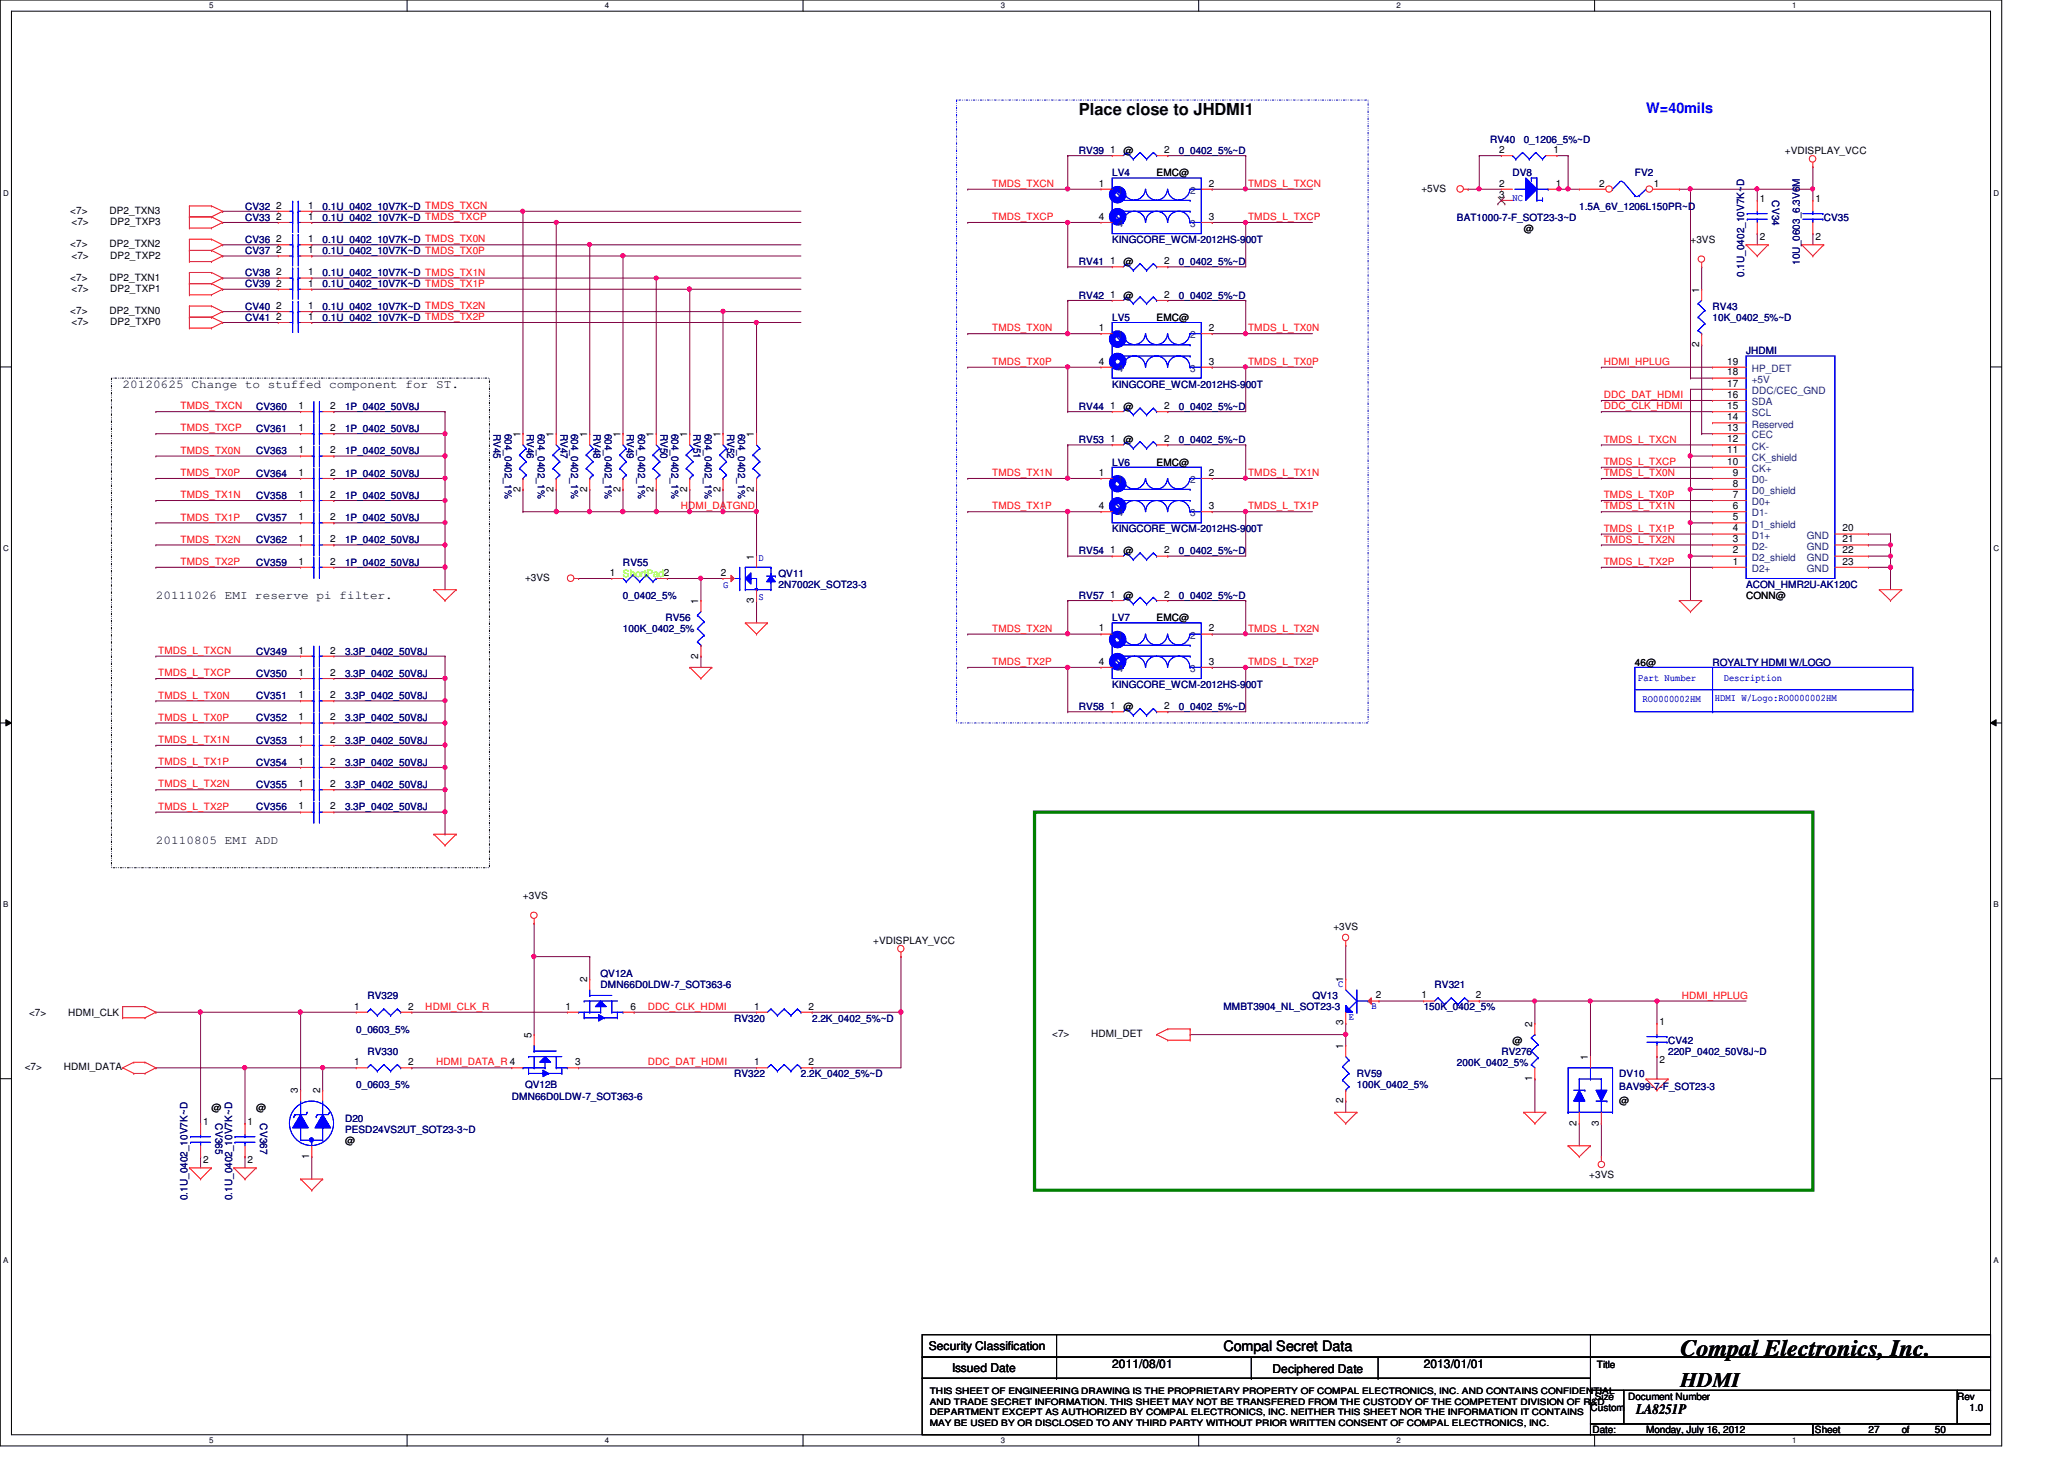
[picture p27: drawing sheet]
<svg xmlns="http://www.w3.org/2000/svg" width="297mm" height="210mm" viewBox="0 0 297 210" stroke-linecap="round" stroke-linejoin="round" font-family="sans-serif">
<defs><g id="words">
<text font-size="3.3" x="241.8" y="195.1">Compal Electronics, Inc.</text>
<text font-size="3" x="241.8" y="199.6">HDMI</text>
<text font-size="2.4" x="155.3" y="16.6">Place close to JHDMI1</text>
<text font-size="2.1" fill="#00f" x="236.9" y="16.3">W=40mils</text>
<g font-size="2.1">
<text x="176.1" y="194.4">Compal Secret Data</text>
<text x="235.5" y="203.5">LA8251P</text>
</g>
<g font-size="1.7">
<text x="17.6" y="55.8">20120625 Change to stuffed component for ST.</text>
<text x="22.4" y="86.2">20111026 EMI reserve pi filter.</text>
<text x="22.4" y="121.4">20110805 EMI ADD</text>
<text x="133.7" y="194.3">Security Classification</text>
<text x="137" y="197.3">Issued Date</text>
<text x="160.1" y="196.8">2011/08/01</text>
<text x="183.1" y="197.5">Deciphered Date</text>
<text x="204.9" y="196.8">2013/01/01</text>
</g>
<g font-size="1.4" fill="#000080">
<text x="155.3" y="22.2">RV39</text>
<text x="169.7" y="22.2">0_0402_5%~D</text>
<text x="214.5" y="20.6">RV40</text>
<text x="219.3" y="20.6">0_1206_5%~D</text>
<text x="160.1" y="25.4">LV4</text>
<text x="217.7" y="25.4">DV8</text>
<text x="235.3" y="25.4">FV2</text>
<text x="255.1" y="28.8" transform="rotate(90 255.1 28.8)">CV34</text>
<text x="35.3" y="31.7">CV33</text>
<text x="35.3" y="35">CV36</text>
<text x="35.3" y="30.2">CV32</text>
<text x="46.4" y="31.7">0.1U_0402_10V7K~D TMDS_TXCP</text>
<text x="46.4" y="35">0.1U_0402_10V7K~D TMDS_TX0N</text>
<text x="46.4" y="30.2">0.1U_0402_10V7K~D TMDS_TXCN</text>
<text x="160.1" y="35">KINGCORE_WCM-2012HS-900T</text>
<text x="209.7" y="31.7">BAT1000-7-F_SOT23-3~D</text>
<text x="227.3" y="30.2">1.5A_6V_1206L150PR~D</text>
<text x="262.5" y="31.7">CV35</text>
<text x="35.3" y="41.4">CV39</text>
<text x="35.3" y="39.8">CV38</text>
<text x="35.3" y="36.6">CV37</text>
<text x="46.4" y="41.4">0.1U_0402_10V7K~D TMDS_TX1P</text>
<text x="46.4" y="39.8">0.1U_0402_10V7K~D TMDS_TX1N</text>
<text x="46.4" y="36.6">0.1U_0402_10V7K~D TMDS_TX0P</text>
<text x="155.3" y="38.2">RV41</text>
<text x="169.7" y="38.2">0_0402_5%~D</text>
<text x="251" y="39.8" transform="rotate(-90 251 39.8)">0.1U_0402_10V7K~D</text>
<text x="259" y="38.1" transform="rotate(-90 259 38.1)">10U_0603_6.3V6M</text>
<text x="35.3" y="46.2">CV41</text>
<text x="35.3" y="44.6">CV40</text>
<text x="46.4" y="46.2">0.1U_0402_10V7K~D TMDS_TX2P</text>
<text x="46.4" y="44.6">0.1U_0402_10V7K~D TMDS_TX2N</text>
<text x="155.3" y="43">RV42</text>
<text x="160.1" y="46.2">LV5</text>
<text x="169.7" y="43">0_0402_5%~D</text>
<text x="246.5" y="44.6">RV43</text>
<text x="246.5" y="46.2">10K_0402_5%~D</text>
<text x="251.3" y="51">JHDMI</text>
<text x="36.9" y="59">CV360</text>
<text x="49.7" y="59">1P_0402_50V8J</text>
<text x="155.3" y="59">RV44</text>
<text x="160.1" y="55.8">KINGCORE_WCM-2012HS-900T</text>
<text x="169.7" y="59">0_0402_5%~D</text>
<text x="36.9" y="65.4">CV363</text>
<text x="36.9" y="62.2">CV361</text>
<text x="49.7" y="65.4">1P_0402_50V8J</text>
<text x="49.7" y="62.2">1P_0402_50V8J</text>
<text x="71" y="62.4" transform="rotate(90 71 62.4)">RV45</text>
<text x="72.6" y="62.4" transform="rotate(90 72.6 62.4)">604_0402_1%</text>
<text x="75.8" y="62.4" transform="rotate(90 75.8 62.4)">RV46</text>
<text x="77.4" y="62.4" transform="rotate(90 77.4 62.4)">604_0402_1%</text>
<text x="80.6" y="62.4" transform="rotate(90 80.6 62.4)">RV47</text>
<text x="82.2" y="62.4" transform="rotate(90 82.2 62.4)">604_0402_1%</text>
<text x="85.4" y="62.4" transform="rotate(90 85.4 62.4)">RV48</text>
<text x="87" y="62.4" transform="rotate(90 87 62.4)">604_0402_1%</text>
<text x="90.2" y="62.4" transform="rotate(90 90.2 62.4)">RV49</text>
<text x="91.8" y="62.4" transform="rotate(90 91.8 62.4)">604_0402_1%</text>
<text x="95" y="62.4" transform="rotate(90 95 62.4)">RV50</text>
<text x="96.6" y="62.4" transform="rotate(90 96.6 62.4)">604_0402_1%</text>
<text x="99.8" y="62.4" transform="rotate(90 99.8 62.4)">RV51</text>
<text x="101.4" y="62.4" transform="rotate(90 101.4 62.4)">604_0402_1%</text>
<text x="104.6" y="62.4" transform="rotate(90 104.6 62.4)">RV52</text>
<text x="106.2" y="62.4" transform="rotate(90 106.2 62.4)">604_0402_1%</text>
<text x="155.3" y="63.8">RV53</text>
<text x="169.7" y="63.8">0_0402_5%~D</text>
<text x="36.9" y="68.6">CV364</text>
<text x="36.9" y="71.8">CV358</text>
<text x="49.7" y="68.6">1P_0402_50V8J</text>
<text x="49.7" y="71.8">1P_0402_50V8J</text>
<text x="160.1" y="67">LV6</text>
<text x="36.9" y="75">CV357</text>
<text x="49.7" y="75">1P_0402_50V8J</text>
<text x="160.1" y="76.6">KINGCORE_WCM-2012HS-900T</text>
<text x="36.9" y="81.4">CV359</text>
<text x="36.9" y="78.2">CV362</text>
<text x="49.7" y="81.4">1P_0402_50V8J</text>
<text x="49.7" y="78.2">1P_0402_50V8J</text>
<text x="89.7" y="81.4">RV55</text>
<text x="112.1" y="83">QV11</text>
<text x="155.3" y="79.8">RV54</text>
<text x="169.7" y="79.8">0_0402_5%~D</text>
<text x="89.7" y="86.2">0_0402_5%</text>
<text x="95.8" y="89.4">RV56</text>
<text x="112.1" y="84.6">2N7002K_SOT23-3</text>
<text x="155.3" y="86.2">RV57</text>
<text x="160.1" y="89.4">LV7</text>
<text x="169.7" y="86.2">0_0402_5%~D</text>
<text x="251.3" y="84.6">ACON_HMR2U-AK120C</text>
<text x="36.9" y="94.2">CV349</text>
<text x="49.7" y="94.2">3.3P_0402_50V8J</text>
<text x="89.7" y="91">100K_0402_5%</text>
<text x="246.5" y="95.8">ROYALTY HDMI W/LOGO</text>
<text x="36.9" y="97.4">CV350</text>
<text x="36.9" y="100.6">CV351</text>
<text x="49.7" y="97.4">3.3P_0402_50V8J</text>
<text x="49.7" y="100.6">3.3P_0402_50V8J</text>
<text x="160.1" y="99">KINGCORE_WCM-2012HS-900T</text>
<text x="36.9" y="107">CV353</text>
<text x="36.9" y="103.8">CV352</text>
<text x="49.7" y="107">3.3P_0402_50V8J</text>
<text x="49.7" y="103.8">3.3P_0402_50V8J</text>
<text x="155.3" y="102.2">RV58</text>
<text x="169.7" y="102.2">0_0402_5%~D</text>
<text x="36.9" y="113.4">CV355</text>
<text x="36.9" y="110.2">CV354</text>
<text x="49.7" y="113.4">3.3P_0402_50V8J</text>
<text x="49.7" y="110.2">3.3P_0402_50V8J</text>
<text x="36.9" y="116.6">CV356</text>
<text x="49.7" y="116.6">3.3P_0402_50V8J</text>
<text x="52.9" y="143.8">RV329</text>
<text x="86.4" y="140.6">QV12A</text>
<text x="86.4" y="142.2">DMN66D0LDW-7_SOT363-6</text>
<text x="188.9" y="143.8">QV13</text>
<text x="206.5" y="142.2">RV321</text>
<text x="51.3" y="148.6">0_0603_5%</text>
<text x="105.7" y="147">RV320</text>
<text x="116.9" y="147">2.2K_0402_5%~D</text>
<text x="176.1" y="145.4">MMBT3904_NL_SOT23-3</text>
<text x="204.9" y="145.4">150K_0402_5%</text>
<text x="52.9" y="151.8">RV330</text>
<text x="105.7" y="155">RV322</text>
<text x="115.3" y="155">2.2K_0402_5%~D</text>
<text x="195.3" y="155">RV59</text>
<text x="209.7" y="153.4">200K_0402_5%</text>
<text x="216.1" y="151.8">RV276</text>
<text x="233" y="155">DV10</text>
<text x="240.1" y="150.2">CV42</text>
<text x="240.1" y="151.8">220P_0402_50V8J~D</text>
<text x="31" y="161.6" transform="rotate(90 31 161.6)">CV365</text>
<text x="37.4" y="161.6" transform="rotate(90 37.4 161.6)">CV367</text>
<text x="49.7" y="161.4">D20</text>
<text x="51.3" y="156.6">0_0603_5%</text>
<text x="73.7" y="158.2">DMN66D0LDW-7_SOT363-6</text>
<text x="75.6" y="156.6">QV12B</text>
<text x="195.3" y="156.6">100K_0402_5%</text>
<text x="233" y="156.9">BAV99-7-F_SOT23-3</text>
<text x="49.7" y="163">PESD24VS2UT_SOT23-3~D</text>
<text x="27" y="172.7" transform="rotate(-90 27 172.7)">0.1U_0402_10V7K~D</text>
<text x="33.4" y="172.7" transform="rotate(-90 33.4 172.7)">0.1U_0402_10V7K~D</text>
</g>
<g font-size="1.4">
<text x="159.8" y="22">1</text>
<text x="161.7" y="22.2">@</text>
<text x="167.6" y="22">2</text>
<text x="215.8" y="22">2</text>
<text x="223.6" y="22">1</text>
<text x="256.9" y="22.2">+VDISPLAY_VCC</text>
<text x="158.2" y="26.8">1</text>
<text x="166.5" y="25.4">EMC@</text>
<text x="174" y="26.8">2</text>
<text x="204.6" y="27.6">+5VS</text>
<text x="215.8" y="26.8">2</text>
<text x="215.8" y="28.4">3</text>
<text x="223.9" y="26.8">1</text>
<text x="230.2" y="26.8">2</text>
<text x="238" y="26.8">1</text>
<text x="253.3" y="29">1</text>
<text x="261.3" y="29">1</text>
<text x="10.1" y="35.6">&lt;7&gt;</text>
<text x="10.1" y="30.8">&lt;7&gt;</text>
<text x="10.3" y="32.4">&lt;7&gt;</text>
<text x="15.7" y="35.6">DP2_TXN2</text>
<text x="15.7" y="30.8">DP2_TXN3</text>
<text x="15.9" y="32.4">DP2_TXP3</text>
<text x="39.7" y="31.6">2</text>
<text x="39.7" y="34.8">2</text>
<text x="39.7" y="30">2</text>
<text x="44.4" y="31.6">1</text>
<text x="44.4" y="34.8">1</text>
<text x="44.4" y="30">1</text>
<text x="158.2" y="31.6">4</text>
<text x="174" y="31.6">3</text>
<text x="219.3" y="33.4">@</text>
<text x="243.3" y="35">+3VS</text>
<text x="253.3" y="34.5">2</text>
<text x="261.3" y="34.5">2</text>
<text x="10.1" y="40.4">&lt;7&gt;</text>
<text x="10.3" y="42">&lt;7&gt;</text>
<text x="10.3" y="37.2">&lt;7&gt;</text>
<text x="15.7" y="40.4">DP2_TXN1</text>
<text x="15.9" y="42">DP2_TXP1</text>
<text x="15.9" y="37.2">DP2_TXP2</text>
<text x="39.7" y="41.2">2</text>
<text x="39.7" y="39.6">2</text>
<text x="39.7" y="36.4">2</text>
<text x="44.4" y="41.2">1</text>
<text x="44.4" y="39.6">1</text>
<text x="44.4" y="36.4">1</text>
<text x="159.8" y="38">1</text>
<text x="161.7" y="38.2">@</text>
<text x="167.6" y="38">2</text>
<text x="10.1" y="45.2">&lt;7&gt;</text>
<text x="10.3" y="46.8">&lt;7&gt;</text>
<text x="15.7" y="45.2">DP2_TXN0</text>
<text x="15.9" y="46.8">DP2_TXP0</text>
<text x="39.7" y="46">2</text>
<text x="39.7" y="44.4">2</text>
<text x="44.4" y="46">1</text>
<text x="44.4" y="44.4">1</text>
<text x="158.2" y="47.6">1</text>
<text x="159.8" y="42.8">1</text>
<text x="161.7" y="43">@</text>
<text x="166.5" y="46.2">EMC@</text>
<text x="167.6" y="42.8">2</text>
<text x="174" y="47.6">2</text>
<text x="244.5" y="42.1" transform="rotate(-90 244.5 42.1)">1</text>
<text x="158.2" y="52.5">4</text>
<text x="174" y="52.5">3</text>
<text x="244.5" y="49.9" transform="rotate(-90 244.5 49.9)">2</text>
<text x="248.6" y="52.5">19</text>
<text x="43" y="58.8">1</text>
<text x="47.5" y="58.8">2</text>
<text x="159.8" y="58.8">1</text>
<text x="161.7" y="59">@</text>
<text x="167.6" y="58.8">2</text>
<text x="248.6" y="58.8">15</text>
<text x="248.6" y="57.2">16</text>
<text x="248.6" y="55.6">17</text>
<text x="248.6" y="54">18</text>
<text x="43" y="65.2">1</text>
<text x="43" y="62">1</text>
<text x="47.5" y="65.2">2</text>
<text x="47.5" y="62">2</text>
<text x="74.9" y="62.9" transform="rotate(-90 74.9 62.9)">1</text>
<text x="79.7" y="62.9" transform="rotate(-90 79.7 62.9)">1</text>
<text x="84.5" y="62.9" transform="rotate(-90 84.5 62.9)">1</text>
<text x="89.3" y="62.9" transform="rotate(-90 89.3 62.9)">1</text>
<text x="94.1" y="62.9" transform="rotate(-90 94.1 62.9)">1</text>
<text x="98.9" y="62.9" transform="rotate(-90 98.9 62.9)">1</text>
<text x="103.7" y="62.9" transform="rotate(-90 103.7 62.9)">1</text>
<text x="108.5" y="62.9" transform="rotate(-90 108.5 62.9)">1</text>
<text x="159.8" y="63.6">1</text>
<text x="161.7" y="63.8">@</text>
<text x="167.6" y="63.6">2</text>
<text x="248.6" y="65.2">11</text>
<text x="248.6" y="63.6">12</text>
<text x="248.6" y="62">13</text>
<text x="248.6" y="60.5">14</text>
<text x="43" y="68.5">1</text>
<text x="43" y="71.6">1</text>
<text x="47.5" y="68.5">2</text>
<text x="47.5" y="71.6">2</text>
<text x="74.9" y="70.7" transform="rotate(-90 74.9 70.7)">2</text>
<text x="79.7" y="70.7" transform="rotate(-90 79.7 70.7)">2</text>
<text x="84.5" y="70.7" transform="rotate(-90 84.5 70.7)">2</text>
<text x="89.3" y="70.7" transform="rotate(-90 89.3 70.7)">2</text>
<text x="94.1" y="70.7" transform="rotate(-90 94.1 70.7)">2</text>
<text x="98.9" y="70.7" transform="rotate(-90 98.9 70.7)">2</text>
<text x="103.7" y="70.7" transform="rotate(-90 103.7 70.7)">2</text>
<text x="108.5" y="70.7" transform="rotate(-90 108.5 70.7)">2</text>
<text x="158.2" y="68.5">1</text>
<text x="166.5" y="67">EMC@</text>
<text x="174" y="68.5">2</text>
<text x="248.6" y="66.8">10</text>
<text x="249.4" y="71.6">7</text>
<text x="249.4" y="70">8</text>
<text x="249.4" y="68.5">9</text>
<text x="43" y="74.8">1</text>
<text x="47.5" y="74.8">2</text>
<text x="158.2" y="73.2">4</text>
<text x="174" y="73.2">3</text>
<text x="249.4" y="76.5">4</text>
<text x="249.4" y="74.8">5</text>
<text x="249.4" y="73.2">6</text>
<text x="265.2" y="76.5">20</text>
<text x="43" y="81.2">1</text>
<text x="43" y="78">1</text>
<text x="47.5" y="81.2">2</text>
<text x="47.5" y="78">2</text>
<text x="75.6" y="83.6">+3VS</text>
<text x="87.8" y="82.8">1</text>
<text x="103.8" y="82.8">2</text>
<text x="108.5" y="80.5" transform="rotate(-90 108.5 80.5)">1</text>
<text x="159.8" y="79.6">1</text>
<text x="161.7" y="79.8">@</text>
<text x="167.6" y="79.6">2</text>
<text x="249.4" y="81.2">1</text>
<text x="249.4" y="79.6">2</text>
<text x="249.4" y="78">3</text>
<text x="265.2" y="78">21</text>
<text x="265.2" y="79.6">22</text>
<text x="265.2" y="81.2">23</text>
<text x="100.5" y="86.9" transform="rotate(-90 100.5 86.9)">1</text>
<text x="108.5" y="86.7" transform="rotate(-90 108.5 86.7)">3</text>
<text x="159.8" y="86">1</text>
<text x="161.7" y="86.2">@</text>
<text x="166.5" y="89.4">EMC@</text>
<text x="167.6" y="86">2</text>
<text x="251.3" y="86.2">CONN@</text>
<text x="43" y="94">1</text>
<text x="47.5" y="94">2</text>
<text x="100.5" y="94.7" transform="rotate(-90 100.5 94.7)">2</text>
<text x="158.2" y="90.8">1</text>
<text x="158.2" y="95.6">4</text>
<text x="174" y="90.8">2</text>
<text x="174" y="95.6">3</text>
<text x="235.3" y="95.8">46@</text>
<text x="43" y="97.2">1</text>
<text x="43" y="100.5">1</text>
<text x="47.5" y="97.2">2</text>
<text x="47.5" y="100.5">2</text>
<text x="43" y="106.8">1</text>
<text x="43" y="103.6">1</text>
<text x="47.5" y="106.8">2</text>
<text x="47.5" y="103.6">2</text>
<text x="159.8" y="102">1</text>
<text x="161.7" y="102.2">@</text>
<text x="167.6" y="102">2</text>
<text x="43" y="113.2">1</text>
<text x="43" y="110">1</text>
<text x="47.5" y="113.2">2</text>
<text x="47.5" y="110">2</text>
<text x="43" y="116.5">1</text>
<text x="47.5" y="116.5">2</text>
<text x="75.3" y="129.4">+3VS</text>
<text x="125.7" y="135.8">+VDISPLAY_VCC</text>
<text x="191.9" y="133.9">+3VS</text>
<text x="84.5" y="141.3" transform="rotate(-90 84.5 141.3)">2</text>
<text x="193.3" y="141.3" transform="rotate(-90 193.3 141.3)">1</text>
<text x="198" y="143.6">2</text>
<text x="204.6" y="143.6">1</text>
<text x="212.4" y="143.6">2</text>
<text x="4.2" y="146.2">&lt;7&gt;</text>
<text x="9.8" y="146.2">HDMI_CLK</text>
<text x="51" y="145.2">1</text>
<text x="58.8" y="145.2">2</text>
<text x="76.5" y="149.3" transform="rotate(-90 76.5 149.3)">5</text>
<text x="81.4" y="145.2">1</text>
<text x="90.8" y="145.2">6</text>
<text x="108.5" y="145.2">1</text>
<text x="116.4" y="145.2">2</text>
<text x="151.4" y="149.2">&lt;7&gt;</text>
<text x="157" y="149.2">HDMI_DET</text>
<text x="193.3" y="147.5" transform="rotate(-90 193.3 147.5)">3</text>
<text x="220.5" y="147.7" transform="rotate(-90 220.5 147.7)">2</text>
<text x="238.8" y="147.4">1</text>
<text x="3.6" y="154">&lt;7&gt;</text>
<text x="9.2" y="154">HDMI_DATA</text>
<text x="51" y="153.2">1</text>
<text x="58.8" y="153.2">2</text>
<text x="82.8" y="153.2">3</text>
<text x="108.5" y="153.2">1</text>
<text x="116.4" y="153.2">2</text>
<text x="193.3" y="150.9" transform="rotate(-90 193.3 150.9)">1</text>
<text x="217.7" y="150.2">@</text>
<text x="220.5" y="155.5" transform="rotate(-90 220.5 155.5)">1</text>
<text x="228.5" y="152.5" transform="rotate(-90 228.5 152.5)">1</text>
<text x="238.8" y="152.9">2</text>
<text x="29.2" y="161.8">1</text>
<text x="30.4" y="159.8">@</text>
<text x="35.6" y="161.8">1</text>
<text x="36.9" y="159.8">@</text>
<text x="42.9" y="157.3" transform="rotate(-90 42.9 157.3)">3</text>
<text x="46.1" y="157.3" transform="rotate(-90 46.1 157.3)">2</text>
<text x="193.3" y="158.7" transform="rotate(-90 193.3 158.7)">2</text>
<text x="226.9" y="161.9" transform="rotate(-90 226.9 161.9)">2</text>
<text x="230.1" y="161.9" transform="rotate(-90 230.1 161.9)">3</text>
<text x="233" y="158.8">@</text>
<text x="29.2" y="167.3">2</text>
<text x="35.6" y="167.3">2</text>
<text x="44.5" y="166.8" transform="rotate(-90 44.5 166.8)">1</text>
<text x="49.7" y="164.6">@</text>
<text x="228.7" y="169.5">+3VS</text>
<text x="229.8" y="196.8">Title</text>
<text x="228.9" y="203">Custom</text>
<text x="229.5" y="201.4">Size</text>
<text x="234.3" y="201.4">Document Number</text>
<text x="281.7" y="201.4">Rev</text>
<text x="283.5" y="203">1.0</text>
<text x="229.2" y="206.2">Date:</text>
<text x="236.9" y="206.2">Monday, July 16, 2012</text>
<text x="261.2" y="206.2">Sheet</text>
<text x="268.9" y="206.2">27</text>
<text x="273.7" y="206.2">of</text>
<text x="278.5" y="206.2">50</text>
</g>
<g font-size="1.4" fill="#f00">
<text x="142.8" y="26.9">TMDS_TXCN</text>
<text x="179.6" y="26.9">TMDS_L_TXCN</text>
<text x="142.8" y="31.7">TMDS_TXCP</text>
<text x="179.6" y="31.7">TMDS_L_TXCP</text>
<text x="142.8" y="47.7">TMDS_TX0N</text>
<text x="179.6" y="47.7">TMDS_L_TX0N</text>
<text x="142.8" y="52.5">TMDS_TX0P</text>
<text x="179.6" y="52.5">TMDS_L_TX0P</text>
<text x="230.8" y="52.5">HDMI_HPLUG</text>
<text x="26" y="58.9">TMDS_TXCN</text>
<text x="230.8" y="57.3">DDC_DAT_HDMI</text>
<text x="230.8" y="58.9">DDC_CLK_HDMI</text>
<text x="26" y="62.1">TMDS_TXCP</text>
<text x="26" y="65.3">TMDS_TX0N</text>
<text x="230.8" y="63.7">TMDS_L_TXCN</text>
<text x="26" y="68.5">TMDS_TX0P</text>
<text x="26" y="71.7">TMDS_TX1N</text>
<text x="142.8" y="68.5">TMDS_TX1N</text>
<text x="179.6" y="68.5">TMDS_L_TX1N</text>
<text x="230.8" y="71.7">TMDS_L_TX0P</text>
<text x="230.8" y="68.5">TMDS_L_TX0N</text>
<text x="230.8" y="66.9">TMDS_L_TXCP</text>
<text x="26" y="74.9">TMDS_TX1P</text>
<text x="98" y="73.3">HDMI_DATGND</text>
<text x="142.8" y="73.3">TMDS_TX1P</text>
<text x="179.6" y="73.3">TMDS_L_TX1P</text>
<text x="230.8" y="73.3">TMDS_L_TX1N</text>
<text x="230.8" y="76.5">TMDS_L_TX1P</text>
<text x="26" y="78.1">TMDS_TX2N</text>
<text x="26" y="81.3">TMDS_TX2P</text>
<text x="230.8" y="78.1">TMDS_L_TX2N</text>
<text x="230.8" y="81.3">TMDS_L_TX2P</text>
<text x="22.8" y="94.1">TMDS_L_TXCN</text>
<text x="142.8" y="95.7">TMDS_TX2P</text>
<text x="142.8" y="90.9">TMDS_TX2N</text>
<text x="179.6" y="90.9">TMDS_L_TX2N</text>
<text x="179.6" y="95.7">TMDS_L_TX2P</text>
<text x="22.8" y="100.5">TMDS_L_TX0N</text>
<text x="22.8" y="97.3">TMDS_L_TXCP</text>
<text x="22.8" y="106.9">TMDS_L_TX1N</text>
<text x="22.8" y="103.7">TMDS_L_TX0P</text>
<text x="22.8" y="110.1">TMDS_L_TX1P</text>
<text x="22.8" y="113.3">TMDS_L_TX2N</text>
<text x="22.8" y="116.5">TMDS_L_TX2P</text>
<text x="242" y="143.7">HDMI_HPLUG</text>
<text x="61.2" y="145.3">HDMI_CLK_R</text>
<text x="93.2" y="145.3">DDC_CLK_HDMI</text>
<text x="62.8" y="153.3">HDMI_DATA_R 4</text>
<text x="93.2" y="153.3">DDC_DAT_HDMI</text>
</g>
<g font-size="1.4" fill="#004080">
<text x="160.9" y="27.9">1</text>
<text x="171.3" y="27.9">2</text>
<text x="160.9" y="32.7">4</text>
<text x="171.3" y="32.7">3</text>
<text x="160.9" y="48.7">1</text>
<text x="160.9" y="53.5">4</text>
<text x="171.3" y="48.7">2</text>
<text x="171.3" y="53.5">3</text>
<text x="252.1" y="53.5">HP_DET</text>
<text x="252.1" y="59.9">SCL</text>
<text x="252.1" y="58.3">SDA</text>
<text x="252.1" y="56.7">DDC/CEC_GND</text>
<text x="252.1" y="55.1">+5V</text>
<text x="252.1" y="64.7">CK-</text>
<text x="252.1" y="63.1">CEC</text>
<text x="252.1" y="61.5">Reserved</text>
<text x="160.9" y="69.5">1</text>
<text x="171.3" y="69.5">2</text>
<text x="252.1" y="71.1">D0_shield</text>
<text x="252.1" y="69.5">D0-</text>
<text x="252.1" y="67.9">CK+</text>
<text x="252.1" y="66.3">CK_shield</text>
<text x="160.9" y="74.3">4</text>
<text x="171.3" y="74.3">3</text>
<text x="252.1" y="77.5">D1+</text>
<text x="252.1" y="75.9">D1_shield</text>
<text x="252.1" y="74.3">D1-</text>
<text x="252.1" y="72.7">D0+</text>
<text x="260.1" y="77.5">GND</text>
<text x="252.1" y="82.3">D2+</text>
<text x="252.1" y="80.7">D2_shield</text>
<text x="252.1" y="79.1">D2-</text>
<text x="260.1" y="79.1">GND</text>
<text x="260.1" y="80.7">GND</text>
<text x="260.1" y="82.3">GND</text>
<text x="160.9" y="91.9">1</text>
<text x="171.3" y="91.9">2</text>
<text x="160.9" y="96.7">4</text>
<text x="171.3" y="96.7">3</text>
</g>
<g font-size="1.4" fill="#00f">
<text x="217.7" y="28.9">NC</text>
<text x="109.2" y="80.7">D</text>
<text x="104.1" y="84.6">G</text>
<text x="109.2" y="86.3">S</text>
<text x="235.8" y="98">Part Number</text>
<text x="236.4" y="101">RO0000002HM</text>
<text x="246.8" y="100.9">HDMI W/Logo:RO0000002HM</text>
<text x="248.1" y="98">Description</text>
<text x="192.6" y="142">C</text>
<text x="194.1" y="146.8">E</text>
<text x="197.4" y="145.2">B</text>
</g>
<text font-size="1.4" fill="#80ff00" x="89.7" y="83">ShortPad2</text>
<g font-size="1.3">
<text x="133.8" y="200.6">THIS SHEET OF ENGINEERING DRAWING IS THE PROPRIETARY PROPERTY OF COMPAL ELECTRONICS, INC. AND CONTAINS CONFIDENTIAL</text>
<text x="133.8" y="202.1">AND TRADE SECRET INFORMATION. THIS SHEET MAY NOT BE TRANSFERED FROM THE CUSTODY OF THE COMPETENT DIVISION OF R&amp;D</text>
<text x="133.8" y="203.6">DEPARTMENT EXCEPT AS AUTHORIZED BY COMPAL ELECTRONICS, INC. NEITHER THIS SHEET NOR THE INFORMATION IT CONTAINS</text>
<text x="133.8" y="205.1">MAY BE USED BY OR DISCLOSED TO ANY THIRD PARTY WITHOUT PRIOR WRITTEN CONSENT OF COMPAL ELECTRONICS, INC.</text>
</g>
<g font-size="1.1">
<text x="30.1" y="1.1">5</text>
<text x="87" y="1.1">4</text>
<text x="144" y="1.1">3</text>
<text x="201" y="1.1">2</text>
<text x="257.9" y="1.1">1</text>
<text x=".5" y="28.2">D</text>
<text x="286.9" y="28.2">D</text>
<text x=".5" y="79.3">C</text>
<text x="286.9" y="79.3">C</text>
<text x=".5" y="130.6">B</text>
<text x="286.9" y="130.6">B</text>
<text x=".5" y="181.7">A</text>
<text x="286.9" y="181.7">A</text>
<text x="30.1" y="207.6">5</text>
<text x="87" y="207.6">4</text>
<text x="144" y="207.6">3</text>
<text x="201" y="207.6">2</text>
<text x="257.9" y="207.6">1</text>
</g>
</g></defs>
<path d="M0 0h288.1v208h-288.1zM1.6 1.6h284.9v204.8h-284.9z" fill="none" stroke="#000" stroke-width=".14"/>
<g fill="#fff">
<path d="M30.1 .2h.6v1.2h-.6z"/>
<path d="M30.1 206.6h.6v1.2h-.6z"/>
</g>
<path d="M58.6 0v1.6M58.6 206.4v1.6" fill="none" stroke="#000" stroke-width=".14"/>
<g fill="#fff">
<path d="M87 .2h.6v1.2h-.6z"/>
<path d="M87 206.6h.6v1.2h-.6z"/>
</g>
<path d="M115.6 0v1.6M115.6 206.4v1.6" fill="none" stroke="#000" stroke-width=".14"/>
<g fill="#fff">
<path d="M144 .2h.6v1.2h-.6z"/>
<path d="M144 206.6h.6v1.2h-.6z"/>
</g>
<path d="M172.5 0v1.6M172.5 206.4v1.6" fill="none" stroke="#000" stroke-width=".14"/>
<g fill="#fff">
<path d="M201 .2h.5v1.2h-.5z"/>
<path d="M201 206.6h.5v1.2h-.5z"/>
</g>
<path d="M229.5 0v1.6M229.5 206.4v1.6" fill="none" stroke="#000" stroke-width=".14"/>
<g fill="#fff">
<path d="M257.9 .2h.6v1.2h-.6z"/>
<path d="M257.9 206.6h.6v1.2h-.6z"/>
<path d="M.5 27.2h.7v1.2h-.7z"/>
<path d="M286.9 27.2h.8v1.2h-.8z"/>
<path d="M.5 78.4h.7v1.1h-.7z"/>
<path d="M286.9 78.4h.8v1.1h-.8z"/>
</g>
<path d="M0 52.8h1.6M286.5 52.8h1.6" fill="none" stroke="#000" stroke-width=".14"/>
<g fill="#fff">
<path d="M.5 129.6h.7v1.2h-.7z"/>
<path d="M286.9 129.6h.7v1.2h-.7z"/>
</g>
<path d="M0 104h1.6M.8 103.5l.8 .5-.8 .4zM286.5 104l.8-.5v.9zM286.5 104h1.6" fill="none" stroke="#000" stroke-width=".14"/>
<path d="M.8 103.5l.8 .5-.8 .4zM286.5 104l.8-.5v.9z" fill="#000"/>
<g fill="#fff">
<path d="M.5 180.8h.7v1.1h-.7z"/>
<path d="M286.9 180.8h.7v1.1h-.7z"/>
</g>
<path d="M0 155.2h1.6M286.5 155.2h1.6" fill="none" stroke="#000" stroke-width=".14"/>
<path d="M137.7 14.4h59.2v89.6h-59.2z" fill="none" stroke="#00f" stroke-width=".14" stroke-dasharray=".3 .3 0 .3 0 .3"/>
<path d="M148.9 116.8h112v54.4h-112z" fill="none" stroke="#008000" stroke-width=".47"/>
<path d="M16 54.4h54.4v70.4h-54.4z" fill="none" stroke="#000" stroke-width=".14" stroke-dasharray=".3 .3 0 .3 0 .3"/>
<path d="M228.9 144h.1M228.9 144v8M227.3 161.6h.1M227.3 161.6v3.2M230.5 161.6h.1M230.5 161.6v4.8" fill="none" stroke="#800040" stroke-width=".14"/>
<circle cx="228.9" cy="144" r=".3" fill="#f0f"/>
<circle cx="228.9" cy="144" r=".3" fill="none" stroke="#f0f" stroke-width=".14"/>
<path d="M238.5 144h.1M238.5 152h.1M238.5 144h12.8M238.5 144v3.2M238.5 152v3.2" fill="none" stroke="#800040" stroke-width=".14"/>
<circle cx="238.5" cy="144" r=".3" fill="#f0f"/>
<circle cx="238.5" cy="144" r=".3" fill="none" stroke="#f0f" stroke-width=".14"/>
<path d="M243.3 27.2h.1M243.3 27.2v27.2" fill="none" stroke="#800040" stroke-width=".14"/>
<circle cx="243.2" cy="27.2" r=".3" fill="#f0f"/>
<circle cx="243.2" cy="27.2" r=".3" fill="none" stroke="#f0f" stroke-width=".14"/>
<g fill="none" stroke="#800040" stroke-width=".14">
<path d="M139.3 32h.1M139.3 32h14.4M153.7 22.4h.1M153.7 32h.1M153.7 22.4h6.4M153.7 22.4v4.8M153.7 32v6.4M168.1 22.4h.1M168.1 22.4h11.2M179.3 22.4h.1M179.3 32h.1M179.3 27.2h.1"/>
<path d="M179.3 27.2h9.6M179.3 32h9.6M179.3 22.4v4.8M224.1 27.2h.1M224.1 27.2h.3M179.3 52.8h.1M179.3 48h.1M179.3 52.8h9.6M179.3 48h9.6M179.3 68.8h.1M179.3 73.6h.1M179.3 68.8h9.6"/>
<path d="M179.3 73.6h9.6"/>
</g>
<circle cx="179.2" cy="27.2" r=".3" fill="#f0f"/>
<circle cx="179.2" cy="27.2" r=".3" fill="none" stroke="#f0f" stroke-width=".14"/>
<path d="M179.3 32h.1M179.3 32v6.4M179.3 91.2h.1M179.3 96h.1M179.3 91.2h9.6M179.3 96h9.6" fill="none" stroke="#800040" stroke-width=".14"/>
<circle cx="179.2" cy="32" r=".3" fill="#f0f"/>
<circle cx="179.2" cy="32" r=".3" fill="none" stroke="#f0f" stroke-width=".14"/>
<path d="M139.3 27.2h.1M139.3 27.2h14.4M168.1 38.4h.1M168.1 38.4h11.2M174.5 32h.1M174.5 27.2h.1M174.5 32h4.8M174.5 27.2h4.8M153.7 52.8h.1M153.7 52.8h4.7" fill="none" stroke="#800040" stroke-width=".14"/>
<circle cx="153.7" cy="52.8" r=".31" fill="#f0f"/>
<circle cx="153.7" cy="52.8" r=".31" fill="none" stroke="#f0f" stroke-width=".14"/>
<path d="M153.7 68.8h.1M153.7 68.8h4.7" fill="none" stroke="#800040" stroke-width=".14"/>
<circle cx="153.7" cy="68.8" r=".31" fill="#f0f"/>
<circle cx="153.7" cy="68.8" r=".31" fill="none" stroke="#f0f" stroke-width=".14"/>
<path d="M153.7 48h.1M153.7 48h4.7M153.7 73.6h.1M153.7 73.6h4.7" fill="none" stroke="#800040" stroke-width=".14"/>
<circle cx="153.6" cy="73.6" r=".32" fill="#f0f"/>
<circle cx="153.6" cy="73.6" r=".32" fill="none" stroke="#f0f" stroke-width=".14"/>
<path d="M153.7 32h.1M153.7 32h4.7" fill="none" stroke="#800040" stroke-width=".14"/>
<circle cx="153.7" cy="32" r=".31" fill="#f0f"/>
<circle cx="153.7" cy="32" r=".31" fill="none" stroke="#f0f" stroke-width=".14"/>
<path d="M153.7 27.2h.1M153.7 27.2h4.7" fill="none" stroke="#800040" stroke-width=".14"/>
<circle cx="153.7" cy="27.2" r=".31" fill="#f0f"/>
<circle cx="153.7" cy="27.2" r=".31" fill="none" stroke="#f0f" stroke-width=".14"/>
<path d="M153.7 91.2h.1M153.7 91.2h4.7" fill="none" stroke="#800040" stroke-width=".14"/>
<circle cx="153.7" cy="91.2" r=".31" fill="#f0f"/>
<circle cx="153.7" cy="91.2" r=".31" fill="none" stroke="#f0f" stroke-width=".14"/>
<path d="M153.7 96h.1M153.7 96h4.7" fill="none" stroke="#800040" stroke-width=".14"/>
<circle cx="153.7" cy="96" r=".31" fill="#f0f"/>
<circle cx="153.7" cy="96" r=".31" fill="none" stroke="#f0f" stroke-width=".14"/>
<path d="M153.7 64h.1M153.7 73.6h.1M153.7 64h6.4M153.7 64v4.8M153.7 73.6v6.4M168.1 64h.1M168.1 64h11.2M179.3 64h.1M179.3 64v4.8" fill="none" stroke="#800040" stroke-width=".14"/>
<circle cx="179.2" cy="68.8" r=".3" fill="#f0f"/>
<circle cx="179.2" cy="68.8" r=".3" fill="none" stroke="#f0f" stroke-width=".14"/>
<path d="M179.3 73.6h.1M179.3 73.6v6.4" fill="none" stroke="#800040" stroke-width=".14"/>
<circle cx="179.2" cy="73.6" r=".31" fill="#f0f"/>
<circle cx="179.2" cy="73.6" r=".31" fill="none" stroke="#f0f" stroke-width=".14"/>
<g fill="none" stroke="#800040" stroke-width=".14">
<path d="M153.7 43.2h.1M153.7 43.2h6.4M153.7 43.2v4.8M139.3 73.6h.1M139.3 68.8h.1M139.3 68.8h14.4M139.3 73.6h14.4M174.5 68.8h.1M174.5 73.6h.1M174.5 68.8h4.8M174.5 73.6h4.8M153.7 80h.1"/>
<path d="M153.7 80h6.4M168.1 80h.1M168.1 80h11.2"/>
</g>
<circle cx="153.7" cy="48" r=".31" fill="#f0f"/>
<circle cx="153.7" cy="48" r=".31" fill="none" stroke="#f0f" stroke-width=".14"/>
<path d="M153.7 52.8h.1M153.7 52.8v6.4M168.1 43.2h.1M168.1 43.2h11.2M179.3 43.2h.1M179.3 43.2v4.8" fill="none" stroke="#800040" stroke-width=".14"/>
<circle cx="179.2" cy="48" r=".3" fill="#f0f"/>
<circle cx="179.2" cy="48" r=".3" fill="none" stroke="#f0f" stroke-width=".14"/>
<path d="M179.3 52.8h.1M179.3 52.8v6.4" fill="none" stroke="#800040" stroke-width=".14"/>
<circle cx="179.2" cy="52.8" r=".3" fill="#f0f"/>
<circle cx="179.2" cy="52.8" r=".3" fill="none" stroke="#f0f" stroke-width=".14"/>
<g fill="none" stroke="#800040" stroke-width=".14">
<path d="M153.7 38.4h.1M153.7 38.4h6.4M139.3 52.8h.1M139.3 48h.1M139.3 52.8h14.4M139.3 48h14.4M153.7 59.2h.1M153.7 59.2h6.4M168.1 59.2h.1M168.1 59.2h11.2M174.5 48h.1M174.5 52.8h.1"/>
<path d="M174.5 52.8h4.8M174.5 48h4.8M153.7 86.4h.1M153.7 96h.1M153.7 86.4h6.4M153.7 86.4v4.8M153.7 96v6.4M168.1 86.4h.1M168.1 86.4h11.2M179.3 86.4h.1M179.3 86.4v4.8"/>
</g>
<circle cx="179.2" cy="91.2" r=".3" fill="#f0f"/>
<circle cx="179.2" cy="91.2" r=".3" fill="none" stroke="#f0f" stroke-width=".14"/>
<path d="M179.3 96h.1M179.3 96v6.4" fill="none" stroke="#800040" stroke-width=".14"/>
<circle cx="179.2" cy="96" r=".3" fill="#f0f"/>
<circle cx="179.2" cy="96" r=".3" fill="none" stroke="#f0f" stroke-width=".14"/>
<g fill="none" stroke="#800040" stroke-width=".14">
<path d="M241.7 27.2h.1M241.7 27.2h1.6M252.9 33.6h.1M252.9 27.2h.1M252.9 27.2v1.6M252.9 33.6v1.6M252.9 27.2h8M260.9 27.2h.1M260.9 33.6h.1M260.9 27.2v1.6M260.9 33.6v1.6M268.9 76.8h.1"/>
<path d="M268.9 78.4h.1M268.9 76.8h3.2M272.1 76.8h.1M272.1 76.8v1.6h-3.2M139.3 96h.1M139.3 91.2h.1M139.3 96h14.4M139.3 91.2h14.4M174.5 91.2h.1M174.5 96h.1M174.5 96h4.8M174.5 91.2h4.8"/>
<path d="M272.1 81.6h.1M272.1 81.6v3.2M153.7 102.4h.1M153.7 102.4h6.4M168.1 102.4h.1M168.1 102.4h11.2"/>
</g>
<circle cx="260.9" cy="27.2" r=".3" fill="#f0f"/>
<circle cx="260.9" cy="27.2" r=".3" fill="none" stroke="#f0f" stroke-width=".14"/>
<circle cx="252.9" cy="27.2" r=".3" fill="#f0f"/>
<circle cx="252.9" cy="27.2" r=".3" fill="none" stroke="#f0f" stroke-width=".14"/>
<path d="M212.9 27.2h.1M212.9 27.2h3.2M243.3 27.2h.1M243.3 27.2h9.6M260.9 24h.1M260.9 24v3.2" fill="none" stroke="#800040" stroke-width=".14"/>
<circle cx="212.8" cy="27.2" r=".3" fill="#f0f"/>
<circle cx="212.8" cy="27.2" r=".3" fill="none" stroke="#f0f" stroke-width=".14"/>
<g fill="none" stroke="#800040" stroke-width=".14">
<path d="M230.5 57.6h.1M230.5 59.2h.1M230.5 57.6h16M230.5 59.2h16M230.5 73.6h.1M230.5 76.8h.1M230.5 72h.1M230.5 78.4h.1M230.5 68.8h.1M230.5 64h.1M230.5 67.2h.1M230.5 73.6h16"/>
<path d="M230.5 76.8h16M230.5 72h16M230.5 78.4h16M230.5 68.8h16M230.5 64h16M230.5 67.2h16M243.3 65.6h.1M243.3 65.6h3.2M243.3 65.6v4.8M230.5 81.6h.1M230.5 81.6h16"/>
</g>
<circle cx="243.2" cy="65.6" r=".31" fill="#f0f"/>
<circle cx="243.2" cy="65.6" r=".31" fill="none" stroke="#f0f" stroke-width=".14"/>
<path d="M243.3 70.4h.1M243.3 70.4h3.2M243.3 70.4v4.8" fill="none" stroke="#800040" stroke-width=".14"/>
<circle cx="243.2" cy="70.4" r=".3" fill="#f0f"/>
<circle cx="243.2" cy="70.4" r=".3" fill="none" stroke="#f0f" stroke-width=".14"/>
<path d="M243.3 75.2h.1M243.3 75.2h3.2M243.3 80h.1M243.3 80v6.4" fill="none" stroke="#800040" stroke-width=".14"/>
<circle cx="243.2" cy="80" r=".3" fill="#f0f"/>
<circle cx="243.2" cy="80" r=".3" fill="none" stroke="#f0f" stroke-width=".14"/>
<path d="M230.5 52.8h.1M230.5 52.8h16M243.3 56h.1M243.3 56h3.2M243.3 56v9.6M243.3 75.2h.1M243.3 75.2v4.8M243.3 80h.1M243.3 80h3.2" fill="none" stroke="#800040" stroke-width=".14"/>
<circle cx="243.2" cy="75.2" r=".3" fill="#f0f"/>
<circle cx="243.2" cy="75.2" r=".3" fill="none" stroke="#f0f" stroke-width=".14"/>
<path d="M32 32h.1M32 32h8M80 32h.1M80 32h35.3M243.3 54.4h.1M243.3 54.4h3.2" fill="none" stroke="#800040" stroke-width=".14"/>
<circle cx="80" cy="32" r=".3" fill="#f0f"/>
<circle cx="80" cy="32" r=".3" fill="none" stroke="#f0f" stroke-width=".14"/>
<path d="M89.7 36.8h.1M89.7 36.8h25.6" fill="none" stroke="#800040" stroke-width=".14"/>
<circle cx="89.6" cy="36.8" r=".31" fill="#f0f"/>
<circle cx="89.6" cy="36.8" r=".31" fill="none" stroke="#f0f" stroke-width=".14"/>
<path d="M32 36.8h.1M32 30.4h.1M32 36.8h8M32 30.4h8M84.9 35.2h.1M84.9 35.2h30.4M32 44.8h.1M32 40h.1M32 46.4h.1M32 44.8h8M32 40h8M32 46.4h8" fill="none" stroke="#800040" stroke-width=".14"/>
<circle cx="84.8" cy="35.2" r=".3" fill="#f0f"/>
<circle cx="84.8" cy="35.2" r=".3" fill="none" stroke="#f0f" stroke-width=".14"/>
<path d="M32 35.2h.1M32 35.2h8M32 41.6h.1M32 41.6h8M94.4 73.6h.1M94.4 73.6h4.9" fill="none" stroke="#800040" stroke-width=".14"/>
<circle cx="94.4" cy="73.6" r=".31" fill="#f0f"/>
<circle cx="94.4" cy="73.6" r=".31" fill="none" stroke="#f0f" stroke-width=".14"/>
<g fill="none" stroke="#800040" stroke-width=".14">
<path d="M80 73.6h.1M80 73.6h4.9M94.4 70.4h.1M94.4 70.4v3.2M108.9 73.6h.1M108.9 73.6v6.4M83.3 83.2h.1M83.3 83.2h4.7M96.1 83.2h.1M96.1 83.2h4.8M100.9 94.4h.1M100.9 83.2h.1"/>
<path d="M100.9 83.2v3.2M100.9 94.4v1.6M108.9 86.4h.1M108.9 86.4v3.2"/>
</g>
<circle cx="80" cy="73.6" r=".31" fill="#f0f"/>
<circle cx="80" cy="73.6" r=".31" fill="none" stroke="#f0f" stroke-width=".14"/>
<path d="M80 70.4h.1M80 70.4v3.2M99.3 73.6h.1M99.3 73.6h4.8" fill="none" stroke="#800040" stroke-width=".14"/>
<circle cx="99.2" cy="73.6" r=".31" fill="#f0f"/>
<circle cx="99.2" cy="73.6" r=".31" fill="none" stroke="#f0f" stroke-width=".14"/>
<path d="M75.3 73.6h.1M75.3 70.4h.1M75.3 73.6h4.7M75.3 70.4v3.2M89.7 73.6h.1M89.7 73.6h4.7M99.3 70.4h.1M99.3 70.4v3.2" fill="none" stroke="#800040" stroke-width=".14"/>
<circle cx="89.6" cy="73.6" r=".32" fill="#f0f"/>
<circle cx="89.6" cy="73.6" r=".32" fill="none" stroke="#f0f" stroke-width=".14"/>
<path d="M89.7 70.4h.1M89.7 70.4v3.2M100.9 83.2h.1M100.9 83.2h3.2" fill="none" stroke="#800040" stroke-width=".14"/>
<circle cx="100.8" cy="83.2" r=".3" fill="#f0f"/>
<circle cx="100.8" cy="83.2" r=".3" fill="none" stroke="#f0f" stroke-width=".14"/>
<path d="M84.9 73.6h.1M84.9 73.6h4.8M108.9 70.4h.1M108.9 70.4v3.2" fill="none" stroke="#800040" stroke-width=".14"/>
<circle cx="84.8" cy="73.6" r=".31" fill="#f0f"/>
<circle cx="84.8" cy="73.6" r=".31" fill="none" stroke="#f0f" stroke-width=".14"/>
<path d="M75.3 30.4h.1M75.3 30.4v32M84.9 70.4h.1M84.9 70.4v3.2M104.1 70.4h.1M104.1 73.6h.1M104.1 70.4v3.2M104.1 73.6h4.8" fill="none" stroke="#800040" stroke-width=".14"/>
<circle cx="108.8" cy="73.6" r=".31" fill="#f0f"/>
<circle cx="108.8" cy="73.6" r=".31" fill="none" stroke="#f0f" stroke-width=".14"/>
<circle cx="104" cy="73.6" r=".31" fill="#f0f"/>
<circle cx="104" cy="73.6" r=".31" fill="none" stroke="#f0f" stroke-width=".14"/>
<path d="M84.9 35.2h.1M84.9 35.2v27.2M104.1 44.8h.1M104.1 44.8v17.6" fill="none" stroke="#800040" stroke-width=".14"/>
<circle cx="104.1" cy="44.8" r=".3" fill="#f0f"/>
<circle cx="104.1" cy="44.8" r=".3" fill="none" stroke="#f0f" stroke-width=".14"/>
<path d="M80 32h.1M80 32v30.4M89.7 36.8h.1M89.7 36.8v25.6M94.4 40h.1M94.4 40v22.4M94.4 40h20.9M99.3 41.6h.1M99.3 41.6v20.8M108.9 46.4h.1M108.9 46.4v16" fill="none" stroke="#800040" stroke-width=".14"/>
<circle cx="94.4" cy="40" r=".3" fill="#f0f"/>
<circle cx="94.4" cy="40" r=".3" fill="none" stroke="#f0f" stroke-width=".14"/>
<path d="M75.3 30.4h.1M75.3 30.4h40" fill="none" stroke="#800040" stroke-width=".14"/>
<circle cx="75.2" cy="30.4" r=".3" fill="#f0f"/>
<circle cx="75.2" cy="30.4" r=".3" fill="none" stroke="#f0f" stroke-width=".14"/>
<path d="M99.3 41.6h.1M99.3 41.6h16" fill="none" stroke="#800040" stroke-width=".14"/>
<circle cx="99.2" cy="41.6" r=".31" fill="#f0f"/>
<circle cx="99.2" cy="41.6" r=".31" fill="none" stroke="#f0f" stroke-width=".14"/>
<path d="M108.9 46.4h.1M108.9 46.4h6.4" fill="none" stroke="#800040" stroke-width=".14"/>
<circle cx="108.8" cy="46.4" r=".3" fill="#f0f"/>
<circle cx="108.8" cy="46.4" r=".3" fill="none" stroke="#f0f" stroke-width=".14"/>
<path d="M244.9 38.4h.1M244.9 38.4v3.2M104.1 44.8h.1M104.1 44.8h11.2M244.9 49.6h.1M244.9 49.6v12.8M244.9 62.4h.1M244.9 62.4h1.6M76.9 132.8h.1M76.9 132.8v4.8" fill="none" stroke="#800040" stroke-width=".14"/>
<circle cx="76.8" cy="137.6" r=".31" fill="#f0f"/>
<circle cx="76.8" cy="137.6" r=".31" fill="none" stroke="#f0f" stroke-width=".14"/>
<g fill="none" stroke="#800040" stroke-width=".14">
<path d="M76.9 137.6h.1M76.9 137.6v11.2M76.9 137.6h8M84.9 137.6h.1M84.9 137.6v3.2M129.7 137.6h.1M129.7 137.6v8M59.3 153.6h.1M59.3 145.6h.1M59.3 153.6h14.4M59.3 145.6h22.4M83.3 153.6h.1"/>
<path d="M83.3 153.6h25.6M91.3 145.6h.1M91.3 145.6h17.6"/>
</g>
<circle cx="129.6" cy="145.6" r=".32" fill="#f0f"/>
<circle cx="129.6" cy="145.6" r=".32" fill="none" stroke="#f0f" stroke-width=".14"/>
<g fill="none" stroke="#800040" stroke-width=".14">
<path d="M44.9 36.8h.1M44.9 32h.1M44.9 35.2h.1M44.9 30.4h.1M44.9 36.8h44.8M44.9 32h35.1M44.9 35.2h40M44.9 30.4h30.4M44.9 40h.1M44.9 46.4h.1M44.9 44.8h.1M44.9 41.6h.1"/>
<path d="M44.9 40h49.5M44.9 46.4h64M44.9 44.8h59.2M44.9 41.6h54.4M116.9 145.6h.1M116.9 153.6h.1M116.9 145.6h12.8M129.7 145.6h.1M129.7 145.6v8h-12.8M171.3 148.8h.1M171.3 148.8h22.4M193.7 148.8h.1"/>
<path d="M193.7 158.4h.1M193.7 148.8v1.6M193.7 158.4v1.6M198.5 144h.1M198.5 144h6.4M212.9 144h.1M212.9 144h8M220.9 155.2h.1M220.9 155.2v4.8M228.9 144h.1M228.9 144h9.6"/>
</g>
<circle cx="193.7" cy="148.8" r=".31" fill="#f0f"/>
<circle cx="193.7" cy="148.8" r=".31" fill="none" stroke="#f0f" stroke-width=".14"/>
<path d="M193.7 136h.1M193.7 136v4.8M193.7 147.2h.1M193.7 147.2v1.6M220.9 144h.1M220.9 144v3.2M220.9 144h8" fill="none" stroke="#800040" stroke-width=".14"/>
<circle cx="220.9" cy="144" r=".3" fill="#f0f"/>
<circle cx="220.9" cy="144" r=".3" fill="none" stroke="#f0f" stroke-width=".14"/>
<g fill="none" stroke="#800040" stroke-width=".14">
<path d="M22.4 94.4h.1M22.4 97.6h.1M22.4 94.4h20.9M22.4 97.6h20.9M48 94.4h16M64 94.4h.1M64 97.6h.1M64 94.4v3.2M22.4 107.2h.1M22.4 110.4h.1M22.4 104h.1M22.4 113.6h.1"/>
<path d="M22.4 116.8h.1M22.4 100.8h.1M22.4 107.2h20.9M22.4 110.4h20.9M22.4 104h20.9M22.4 113.6h20.9M22.4 116.8h20.9M22.4 100.8h20.9"/>
</g>
<circle cx="64" cy="97.6" r=".31" fill="#f0f"/>
<circle cx="64" cy="97.6" r=".31" fill="none" stroke="#f0f" stroke-width=".14"/>
<path d="M48 97.6h16M64 97.6h.1M64 97.6v3.2M64 100.8h.1" fill="none" stroke="#800040" stroke-width=".14"/>
<circle cx="64" cy="100.8" r=".3" fill="#f0f"/>
<circle cx="64" cy="100.8" r=".3" fill="none" stroke="#f0f" stroke-width=".14"/>
<path d="M48 100.8h16M64 100.8h.1M64 104h.1M64 100.8v3.2" fill="none" stroke="#800040" stroke-width=".14"/>
<circle cx="64" cy="104" r=".3" fill="#f0f"/>
<circle cx="64" cy="104" r=".3" fill="none" stroke="#f0f" stroke-width=".14"/>
<path d="M48 104h16M64 104h.1M64 107.2h.1M64 104v3.2" fill="none" stroke="#800040" stroke-width=".14"/>
<circle cx="64" cy="107.2" r=".3" fill="#f0f"/>
<circle cx="64" cy="107.2" r=".3" fill="none" stroke="#f0f" stroke-width=".14"/>
<path d="M48 107.2h16M64 107.2h.1M64 110.4h.1M64 107.2v3.2" fill="none" stroke="#800040" stroke-width=".14"/>
<circle cx="64" cy="110.4" r=".3" fill="#f0f"/>
<circle cx="64" cy="110.4" r=".3" fill="none" stroke="#f0f" stroke-width=".14"/>
<path d="M48 110.4h16M64 110.4h.1M64 113.6h.1M64 110.4v3.2" fill="none" stroke="#800040" stroke-width=".14"/>
<circle cx="64" cy="113.6" r=".31" fill="#f0f"/>
<circle cx="64" cy="113.6" r=".31" fill="none" stroke="#f0f" stroke-width=".14"/>
<path d="M48 113.6h16M48 116.8h16M64 113.6h.1M64 116.8h.1M64 113.6v3.2" fill="none" stroke="#800040" stroke-width=".14"/>
<circle cx="64" cy="116.8" r=".3" fill="#f0f"/>
<circle cx="64" cy="116.8" r=".3" fill="none" stroke="#f0f" stroke-width=".14"/>
<g fill="none" stroke="#800040" stroke-width=".14">
<path d="M211.3 27.2h.1M211.3 27.2h1.6M212.9 22.4h.1M212.9 27.2h.1M212.9 22.4h3.2M212.9 22.4v4.8M224.1 22.4h1.6M225.7 27.2h.1M225.7 22.4h.1M225.7 27.2h1.6M225.7 22.4v4.8M64 116.8v3.2"/>
<path d="M64 120h.1"/>
</g>
<circle cx="225.7" cy="27.2" r=".31" fill="#f0f"/>
<circle cx="225.7" cy="27.2" r=".31" fill="none" stroke="#f0f" stroke-width=".14"/>
<path d="M224.4 27.2h.1M224.4 27.2h1.3" fill="none" stroke="#800040" stroke-width=".14"/>
<circle cx="224.4" cy="27.2" r=".3" fill="#f0f"/>
<circle cx="224.4" cy="27.2" r=".3" fill="none" stroke="#f0f" stroke-width=".14"/>
<path d="M272.1 78.4h.1M272.1 78.4v1.6M268.9 80h3.2M272.1 80h.1" fill="none" stroke="#800040" stroke-width=".14"/>
<circle cx="272.1" cy="78.4" r=".3" fill="#f0f"/>
<circle cx="272.1" cy="78.4" r=".3" fill="none" stroke="#f0f" stroke-width=".14"/>
<path d="M268.9 81.6h3.2M272.1 81.6h.1" fill="none" stroke="#800040" stroke-width=".14"/>
<circle cx="272.1" cy="81.6" r=".31" fill="#f0f"/>
<circle cx="272.1" cy="81.6" r=".31" fill="none" stroke="#f0f" stroke-width=".14"/>
<path d="M272.1 80h.1M272.1 80v1.6" fill="none" stroke="#800040" stroke-width=".14"/>
<circle cx="272.1" cy="80" r=".3" fill="#f0f"/>
<circle cx="272.1" cy="80" r=".3" fill="none" stroke="#f0f" stroke-width=".14"/>
<g fill="none" stroke="#800040" stroke-width=".14">
<path d="M22.4 59.2h.1M22.4 59.2h20.9M22.4 62.4h.1M22.4 65.6h.1M22.4 68.8h.1M22.4 72h.1M22.4 75.2h.1M22.4 78.4h.1M22.4 62.4h20.9M22.4 65.6h20.9M22.4 68.8h20.9M22.4 72h20.9"/>
<path d="M22.4 75.2h20.9M22.4 78.4h20.9M48 75.2h.1M48 62.4h.1M48 62.4h16M48 75.2h16M64 62.4h.1M64 62.4v3.2M22.4 81.6h.1M22.4 81.6h20.9"/>
</g>
<circle cx="64" cy="62.4" r=".3" fill="#f0f"/>
<circle cx="64" cy="62.4" r=".3" fill="none" stroke="#f0f" stroke-width=".14"/>
<path d="M48 78.4h.1M48 65.6h.1M48 78.4h16M48 65.6h16M64 65.6h.1M64 65.6v3.2" fill="none" stroke="#800040" stroke-width=".14"/>
<circle cx="64" cy="65.6" r=".31" fill="#f0f"/>
<circle cx="64" cy="65.6" r=".31" fill="none" stroke="#f0f" stroke-width=".14"/>
<path d="M48 59.2h.1M48 59.2h16M48 81.6h.1M48 81.6h16M64 81.6h.1M64 81.6v3.2" fill="none" stroke="#800040" stroke-width=".14"/>
<circle cx="64" cy="81.6" r=".31" fill="#f0f"/>
<circle cx="64" cy="81.6" r=".31" fill="none" stroke="#f0f" stroke-width=".14"/>
<path d="M48 68.8h.1M48 68.8h16M64 68.8h.1M64 68.8v3.2" fill="none" stroke="#800040" stroke-width=".14"/>
<circle cx="64" cy="68.8" r=".3" fill="#f0f"/>
<circle cx="64" cy="68.8" r=".3" fill="none" stroke="#f0f" stroke-width=".14"/>
<path d="M64 59.2h.1M64 59.2v3.2M48 72h.1M48 72h16M64 72h.1M64 72v3.2" fill="none" stroke="#800040" stroke-width=".14"/>
<circle cx="64" cy="72" r=".3" fill="#f0f"/>
<circle cx="64" cy="72" r=".3" fill="none" stroke="#f0f" stroke-width=".14"/>
<path d="M64 75.2h.1M64 75.2v3.2" fill="none" stroke="#800040" stroke-width=".14"/>
<circle cx="64" cy="75.2" r=".3" fill="#f0f"/>
<circle cx="64" cy="75.2" r=".3" fill="none" stroke="#f0f" stroke-width=".14"/>
<path d="M64 78.4h.1M64 78.4v3.2" fill="none" stroke="#800040" stroke-width=".14"/>
<circle cx="64" cy="78.4" r=".3" fill="#f0f"/>
<circle cx="64" cy="78.4" r=".3" fill="none" stroke="#f0f" stroke-width=".14"/>
<path d="M43.3 145.6h.1M43.3 145.6h8" fill="none" stroke="#800040" stroke-width=".14"/>
<circle cx="43.2" cy="145.6" r=".31" fill="#f0f"/>
<circle cx="43.2" cy="145.6" r=".31" fill="none" stroke="#f0f" stroke-width=".14"/>
<path d="M46.4 153.6h.1M46.4 153.6h4.9" fill="none" stroke="#800040" stroke-width=".14"/>
<circle cx="46.4" cy="153.6" r=".31" fill="#f0f"/>
<circle cx="46.4" cy="153.6" r=".31" fill="none" stroke="#f0f" stroke-width=".14"/>
<path d="M28.9 145.6h.1M28.9 145.6v16M35.3 166.4h.1M35.3 166.4v1.6" fill="none" stroke="#800040" stroke-width=".14"/>
<circle cx="28.8" cy="145.6" r=".31" fill="#f0f"/>
<circle cx="28.8" cy="145.6" r=".31" fill="none" stroke="#f0f" stroke-width=".14"/>
<path d="M35.3 153.6h.1M35.3 153.6v8" fill="none" stroke="#800040" stroke-width=".14"/>
<circle cx="35.2" cy="153.6" r=".31" fill="#f0f"/>
<circle cx="35.2" cy="153.6" r=".31" fill="none" stroke="#f0f" stroke-width=".14"/>
<g fill="none" stroke="#800040" stroke-width=".14">
<path d="M22.4 145.6h.1M22.4 153.6h.1M22.4 145.6h20.9M22.4 153.6h24M28.9 145.6h.1M35.3 153.6h.1M43.3 145.6h.1M43.3 145.6v11.2M46.4 153.6h.1M46.4 153.6v3.2M28.9 166.4h.1M28.9 166.4v1.6"/>
<path d="M44.9 166.4h.1M44.9 166.4v3.2"/>
</g>
<g fill="none" stroke="#f00" stroke-width=".14">
<path d="M27.3 39.2h.1M27.3 34.4h.1M27.3 36h.1M27.3 29.6h.1M27.3 31.2h.1M27.3 32.8h.1M27.3 37.6h.1M27.3 39.2h3.1M27.3 29.6v3.2M27.3 34.4v3.2M27.3 39.2v3.2M27.3 34.4h3.1"/>
<path d="M27.3 36h3.1M27.3 29.6h3.1M27.3 31.2h3.1M27.3 32.8h3.1M27.3 37.6h3.1M30.4 39.2h.1M30.4 34.4h.1M30.4 36h.1M30.4 29.6h.1M30.4 31.2h.1M30.4 32.8h.1M30.4 37.6h.1"/>
<path d="M30.4 39.2l1.6 .8M30.4 34.4l1.6 .8M30.4 29.6l1.6 .8M30.4 31.2l1.6 .8M30.4 36l1.6 .8M32 35.2h.1M32 30.4h.1M32 32h.1M32 36.8h.1M32 35.2l-1.6 .8M32 30.4l-1.6 .8M32 32l-1.6 .8"/>
<path d="M32 36.8l-1.6 .8M210.6 27.2h.7M211.3 27.2h.1M244.9 38.4h.1M244.9 37.8v.6M251.3 35.2h.1M251.3 35.2h3.2M251.3 35.2l1.6 1.6M252.9 36.8h.1M254.5 35.2h.1M254.5 35.2l-1.6 1.6M259.3 35.2h.1"/>
<path d="M259.3 35.2h3.2M259.3 35.2l1.6 1.6M260.9 36.8h.1M260.9 24h.1M260.9 23.4v.6M262.5 35.2h.1M262.5 35.2l-1.6 1.6M27.3 40.8h.1M27.3 44h.1M27.3 45.6h.1M27.3 42.4h.1M27.3 47.2h.1"/>
<path d="M27.3 44v3.2M27.3 40.8h3.1M27.3 44h3.1M27.3 45.6h3.1M27.3 42.4h3.1M27.3 47.2h3.1M30.4 40.8h.1M30.4 44h.1M30.4 45.6h.1M30.4 42.4h.1M30.4 47.2h.1M30.4 44l1.6 .8"/>
<path d="M30.4 40.8l1.6 .8M30.4 45.6l1.6 .8M32 40h.1M32 44.8h.1M32 41.6h.1M32 46.4h.1M32 40l-1.6 .8M32 44.8l-1.6 .8M32 41.6l-1.6 .8M32 46.4l-1.6 .8M40 41.6h.1M40 41.6h1.7"/>
<path d="M43.3 41.6h1.6M44.9 41.6h.1M43.3 65.6h.1M43.3 65.6h1.6M46.4 65.6h1.6M48 65.6h.1M89.7 62.4h.1M89.7 70.4h.1M89.7 62.4v1.6M89.7 68.8v1.6M94.4 62.4h.1M94.4 70.4h.1"/>
<path d="M94.4 62.4v1.6M94.4 68.8v1.6M62.4 84.8h.1M62.4 84.8h3.3M62.4 84.8l1.6 1.6M64 86.4h.1M65.7 84.8h.1M65.7 84.8l-1.7 1.6M82.6 83.2h.7M83.3 83.2h.1M99.3 96h.1M99.3 96h3.1"/>
<path d="M99.3 96l1.6 1.6M100.9 97.6h.1M102.4 96h.1M102.4 96l-1.5 1.6M107.3 89.6h.1M107.3 89.6h3.1M107.3 89.6l1.6 1.6M108.9 91.2h.1M110.4 89.6h.1M110.4 89.6l-1.5 1.6M241.7 86.4h.1M241.7 86.4h3.2"/>
<path d="M241.7 86.4l1.6 1.6M243.3 88h.1M244.9 86.4h.1M244.9 86.4l-1.6 1.6M270.5 84.8h.1M270.5 84.8h3.2M270.5 84.8l1.6 1.6M272.1 86.4h.1M273.7 84.8h.1M273.7 84.8l-1.6 1.6M43.3 107.2h.1M43.3 107.2h1.6"/>
<path d="M46.4 107.2h1.6M48 107.2h.1M62.4 120h.1M62.4 120h3.3M62.4 120l1.6 1.6M64 121.6h.1M65.7 120h.1M65.7 120l-1.7 1.6M76.9 132.8h.1M76.9 132.2v.6M129.7 137.6h.1M129.7 137v.6"/>
<path d="M193.7 136h.1M193.7 135.4v.6M17.6 146.4h.1M17.6 144.8h.1M17.6 153.6h.1M17.6 144.8h3.3M17.6 146.4h3.3M17.6 144.8v1.6M17.6 153.6l1.7 .8M19.3 152.8h.1M19.3 154.4h.1M19.3 152.8l-1.7 .8"/>
<path d="M19.3 152.8h1.6M19.3 154.4h1.6M20.9 144.8h.1M20.9 146.4h.1M20.9 152.8h.1M20.9 154.4h.1M20.9 144.8l1.5 .8M20.9 152.8l1.5 .8M22.4 145.6h.1M22.4 153.6h.1M22.4 145.6l-1.5 .8M22.4 153.6l-1.5 .8"/>
<path d="M51.3 153.6h.1M51.3 153.6h1.6M57.7 153.6h1.6M59.3 153.6h.1M166.5 148.8h.1M166.5 148.8l1.6 .8M168.1 148h.1M168.1 149.6h.1M168.1 148l-1.6 .8M168.1 148h3.2M168.1 149.6h3.2M171.3 148h.1"/>
<path d="M171.3 149.6h.1M171.3 148v1.6M236.9 155.2h.1M236.9 155.2h3.2M236.9 155.2l1.6 1.6M238.5 156.8h.1M240.1 155.2h.1M240.1 155.2l-1.6 1.6M27.3 168h.1M27.3 168h3.1M27.3 168l1.6 1.6M28.9 169.6h.1"/>
<path d="M28.9 161.6h.1M28.9 166.4h.1M28.9 161.6v1.6M28.9 164.8v1.6M30.4 168h.1M30.4 168l-1.5 1.6M33.7 168h.1M33.7 168h3.2M33.7 168l1.6 1.6M35.3 169.6h.1M36.9 168h.1M36.9 168l-1.6 1.6"/>
<path d="M43.3 169.6h.1M43.3 169.6h3.1M43.3 169.6l1.6 1.6M44.9 171.2h.1M46.4 169.6h.1M46.4 169.6l-1.5 1.6M192.1 160h.1M192.1 160h3.2M192.1 160l1.6 1.6M193.7 161.6h.1M195.3 160h.1M195.3 160l-1.6 1.6"/>
<path d="M219.3 160h.1M219.3 160h3.2M219.3 160l1.6 1.6M220.9 161.6h.1M222.5 160h.1M222.5 160l-1.6 1.6M225.7 164.8h.1M225.7 164.8h3.2M225.7 164.8l1.6 1.6M227.3 166.4h.1M228.9 164.8h.1M228.9 164.8l-1.6 1.6"/>
<path d="M230.5 166.4h.1M230.5 166.4v.7"/>
<circle cx="210.1" cy="27.2" r=".47"/>
<circle cx="244.9" cy="37.3" r=".46"/>
<circle cx="260.8" cy="22.9" r=".47"/>
<circle cx="82.1" cy="83.2" r=".47"/>
<circle cx="76.8" cy="131.7" r=".46"/>
<circle cx="129.6" cy="136.5" r=".46"/>
<circle cx="193.6" cy="134.9" r=".46"/>
<circle cx="230.5" cy="167.5" r=".46"/>
</g>
<g fill="none" stroke="#000" stroke-width=".14">
<path d="M132.7 192h96.2v3.2h-96.2zM132.7 195.2h96.2v3.1h-96.2zM132.7 198.3h96.2v8.1h-96.2zM152.1 195.2h.1M152.1 198.3h.1M152.1 192v6.3M180.1 198.3h.1M180.1 195.2v3.1M198.3 198.3h.1M198.3 195.2v3.1M228.9 192h57.6v3.2h-57.6zM228.9 195.2h57.6v4.8h-57.6z"/>
<path d="M228.9 200h4.8v4.9h-4.8zM228.9 204.9h32v1.5h-32zM233.7 200h48v4.9h-48zM260.9 204.9h25.6v1.5h-25.6zM281.7 200h4.8v4.9h-4.8z"/>
</g>
<g fill="none" stroke="#00f" stroke-width=".14">
<path d="M232.1 27.2h.1M233.6 26.2l-.1-.1h-.3l-1.1 1.1M233.7 26.2l1.6 2M235.3 28.2h.1M235.9 28.1a.41 .41 0 0 1-.7 .1M235.9 28.2h.1M236.9 27.2l-1 1M41.7 41.6h.4M42.1 40.2h.1M42.1 41.6h.1M42.1 40.2v2.9M42.9 41.6h.1"/>
<path d="M42.9 40.2h.1M42.9 41.6h.4M42.9 40.2v2.9M44.9 65.6h.3M45.2 65.6h.1M45.2 67.1h.1M45.2 64.2v2.9M46 67.1h.1M46 65.6h.1M46 64.2v2.9M46 65.6h.4M89.2 65.4h.1"/>
<path d="M89.2 67.4h.1M89.2 65.4l.9 1M89.2 67.4l.9 .9M89.7 68.8h.1M89.7 64l.4 .5M90.1 64.5h.1M90.1 66.4h.1M90.1 68.3h.1M90.1 64.5l-.9 .9M90.1 66.4l-.9 1M90.1 68.3l-.4 .5M94 65.4h.1"/>
<path d="M94 67.4h.1M94 65.4l.9 1M94 67.4l.9 .9M94.4 68.8h.1M94.4 64l.5 .5M94.9 64.5h.1M94.9 66.4h.1M94.9 68.3h.1M94.9 64.5l-.9 .9M94.9 66.4l-.9 1M94.9 68.3l-.5 .5M44.9 107.2h.3"/>
<path d="M45.2 107.2h.1M45.2 108.7h.1M45.2 105.8v2.9M46 108.7h.1M46 107.2h.1M46 107.2h.4M46 105.8v2.9M53.3 153.2h.1M53.3 153.2l-.4 .4M53.3 153.2l1 .9M54.3 154.1h.1M55.2 153.2h.1"/>
<path d="M55.2 153.2l-.9 .9M55.2 153.2l1 .9M56.2 154.1h.1M57.2 153.2h.1M57.2 153.2l-1 .9M57.2 153.2l.5 .4M57.7 153.6h.1M27.4 164.3h.1M27.4 163.5h.1M27.4 164.3h2.9M27.4 163.5h2.9M28.9 163.5h.1"/>
<path d="M28.9 164.3h.1M28.9 163.2v.3M28.9 164.3v.5"/>
</g>
<circle cx="237.4" cy="27.2" r=".46" fill="#fff"/>
<g fill="none" stroke="#f00" stroke-width=".14">
<path d="M237.9 27.2h3.8M241.7 27.2h.1"/>
<circle cx="237.4" cy="27.2" r=".46"/>
</g>
<circle cx="231.6" cy="27.2" r=".46" fill="#fff"/>
<g fill="none" stroke="#f00" stroke-width=".14">
<path d="M227.3 27.2h.1M227.3 27.2h3.8M246.5 59.2h.1M246.5 57.6h.1M246.5 56h.1M246.5 54.4h.1M246.5 52.8h.1M246.5 59.2h4.8M246.5 57.6h4.8M246.5 56h4.8M246.5 54.4h4.8M246.5 52.8h4.8"/>
<path d="M43.3 68.8h.1M43.3 68.8h1.6M46.4 68.8h1.6M48 68.8h.1M246.5 78.4h.1M246.5 76.8h.1M246.5 75.2h.1M246.5 73.6h.1M246.5 72h.1M246.5 70.4h.1M246.5 68.8h.1M246.5 67.2h.1"/>
<path d="M246.5 65.6h.1M246.5 64h.1M246.5 62.4h.1M246.5 60.8h.1M246.5 78.4h4.8M246.5 76.8h4.8M246.5 75.2h4.8M246.5 73.6h4.8M246.5 72h4.8M246.5 70.4h4.8M246.5 68.8h4.8M246.5 67.2h4.8"/>
<path d="M246.5 65.6h4.8M246.5 64h4.8M246.5 62.4h4.8M246.5 60.8h4.8M264.1 78.4h4.8M264.1 76.8h4.8M268.9 76.8h.1M268.9 78.4h.1M246.5 81.6h.1M246.5 80h.1M246.5 81.6h4.8M246.5 80h4.8"/>
<path d="M264.1 81.6h4.8M264.1 80h4.8M268.9 80h.1M268.9 81.6h.1"/>
<circle cx="231.6" cy="27.2" r=".46"/>
</g>
<g fill="none" stroke="#00f" stroke-width=".14">
<path d="M251.3 51.2h12.8v32h-12.8zM44.9 68.8h.3M45.2 68.8h.1M45.2 70.3h.1M45.2 67.4v2.9M46 70.3h.1M46 68.8h.1M46 68.8h.4M46 67.4v2.9M75.3 153.6h.1M75.3 153.6h3.1M76.1 152h.1"/>
<path d="M76.1 152h4.8M76.9 151.2h.1M76.9 153.6h.1M76.9 150.4v.8M76.9 152v1.6M80 153.6h.1M80 153.6h1.7M80 152v1.6M81.7 153.6h.1"/>
</g>
<path d="M78.4 152l.8 .8h-1.5z" fill="#00f"/>
<path d="M76.1 154.4h.1M76.1 153.6v.8M76.9 151.2h.1M76.9 151.2h3.1M78.4 152l.8 .8h-1.5zM78.4 153.6h.1M78.4 152.8v.8M80.9 154.4h.1M80.9 153.6v.8" fill="none" stroke="#00f" stroke-width=".14"/>
<path d="M78.1 154l.8 .4-.8 .5z" fill="#00f"/>
<g fill="none" stroke="#00f" stroke-width=".14">
<path d="M75.3 153.6h.1M75.3 153.6h3.1M76.1 152h.1M76.1 154.4h2M76.1 152h4.8M76.9 151.2h.1M76.9 153.6h.1M76.9 150.4v.8M76.9 152v1.6M78.1 154l.8 .4-.8 .5zM78.1 154.4h.1M78.9 154.4h.1"/>
<path d="M78.9 154.4h2M80 153.6h.1M80 153.6h1.7M80 152v1.6M81.7 153.6h.1"/>
</g>
<path d="M78.4 152l.8 .8h-1.5z" fill="#00f"/>
<path d="M76.1 154.4h.1M76.1 153.6v.8M76.9 151.2h.1M76.9 151.2h3.1M78.4 152l.8 .8h-1.5zM78.4 153.6h.1M78.4 152.8v.8M80.9 154.4h.1M80.9 153.6v.8" fill="none" stroke="#00f" stroke-width=".14"/>
<path d="M78.1 154l.8 .4-.8 .5z" fill="#00f"/>
<g fill="none" stroke="#00f" stroke-width=".14">
<path d="M160.1 27.2h1.6M160.1 32h1.6M161.7 27.2h.1M161.7 27.2a1.59 1.59 0 0 0 1.6 1.6 1.59 1.59 0 0 0 1.5-1.6M161.7 32h.1M161.7 32a1.59 1.59 0 0 1 1.6-1.6 1.59 1.59 0 0 1 1.5 1.6M161.7 28.8h9.6M161.7 30.4h9.6M164.9 27.2a1.57 1.57 0 0 0 1.6 1.6 1.57 1.57 0 0 0 1.5-1.6M164.9 32a1.57 1.57 0 0 1 1.6-1.6 1.57 1.57 0 0 1 1.5 1.6M168.1 27.2a1.59 1.59 0 0 0 1.5 1.6 1.59 1.59 0 0 0 1.6-1.6M168.1 32a1.59 1.59 0 0 1 1.5-1.6 1.59 1.59 0 0 1 1.6 1.6"/>
<path d="M171.3 27.2h.1M171.3 32h.1M171.3 28.8h.1M171.3 30.4h.1M171.3 27.2h1.6M171.3 32h1.6M89.7 83.2l.4 .5M90.1 83.7h.1M91.1 82.7h.1M91.1 82.7l-1 1M91.1 82.7l1 1M92.1 83.7h.1"/>
<path d="M93 82.7h.1M93 82.7l-.9 1M93 82.7l1 1M94 83.7h.1M94.4 83.2h.1M94.4 83.2l-.4 .5M76.1 154.4h2M78.1 154l.8 .4-.8 .5zM78.1 154.4h.1M78.9 154.4h.1M78.9 154.4h2"/>
</g>
<path d="M88 83.2h.1M88 83.2h1.7M94.4 83.2h1.7M96.1 83.2h.1M73.7 153.6h.1M73.7 153.6h1.6M76.9 148.8h.1M76.9 148.8v1.6M81.7 153.6h1.6M83.3 153.6h.1" fill="none" stroke="#f00" stroke-width=".14"/>
<circle cx="160.8" cy="28" r=".78" fill="#fff"/>
<circle cx="160.8" cy="28" r=".78" fill="#00f"/>
<circle cx="160.8" cy="28" r=".78" fill="none" stroke="#00f" stroke-width=".93"/>
<circle cx="160.8" cy="31.2" r=".78" fill="#fff"/>
<circle cx="160.8" cy="31.2" r=".78" fill="#00f"/>
<circle cx="160.8" cy="31.2" r=".78" fill="none" stroke="#00f" stroke-width=".93"/>
<g fill="none" stroke="#00f" stroke-width=".14">
<path d="M160.1 25.6h12.8v8h-12.8zM160.1 27.2h1.6M160.1 32h1.6M161.7 27.2h.1M161.7 27.2a1.59 1.59 0 0 0 1.6 1.6 1.59 1.59 0 0 0 1.5-1.6M161.7 32h.1M161.7 32a1.59 1.59 0 0 1 1.6-1.6 1.59 1.59 0 0 1 1.5 1.6M161.7 28.8h9.6M161.7 30.4h9.6M164.9 27.2a1.57 1.57 0 0 0 1.6 1.6 1.57 1.57 0 0 0 1.5-1.6M164.9 32a1.57 1.57 0 0 1 1.6-1.6 1.57 1.57 0 0 1 1.5 1.6M168.1 27.2a1.59 1.59 0 0 0 1.5 1.6 1.59 1.59 0 0 0 1.6-1.6"/>
<path d="M168.1 32a1.59 1.59 0 0 1 1.5-1.6 1.59 1.59 0 0 1 1.6 1.6M171.3 27.2h.1M171.3 32h.1M171.3 28.8h.1M171.3 30.4h.1M171.3 27.2h1.6M171.3 32h1.6"/>
</g>
<circle cx="160.8" cy="28" r=".78" fill="#fff"/>
<circle cx="160.8" cy="28" r=".78" fill="#00f"/>
<circle cx="160.8" cy="28" r=".78" fill="none" stroke="#00f" stroke-width=".93"/>
<circle cx="160.8" cy="31.2" r=".78" fill="#fff"/>
<circle cx="160.8" cy="31.2" r=".78" fill="#00f"/>
<circle cx="160.8" cy="31.2" r=".78" fill="none" stroke="#00f" stroke-width=".93"/>
<g fill="none" stroke="#00f" stroke-width=".14">
<path d="M41.7 32h.4M41.7 35.2h.4M42.1 38.6h.1M42.1 30.6h.1M42.1 32h.1M42.1 33.8h.1M42.1 35.2h.1M42.1 30.6v2.8M42.1 33.8v2.9M42.1 38.6v2.8M42.9 38.6h.1M42.9 32h.1"/>
<path d="M42.9 30.6h.1M42.9 35.2h.1M42.9 33.8h.1M42.9 30.6v2.8M42.9 33.8v2.9M42.9 38.6v2.8M42.9 32h.4M42.9 35.2h.4M160.1 25.6h12.8v8h-12.8zM41.7 40h.4M42.1 40h.1M42.9 40h.1"/>
<path d="M42.9 40h.4M44.9 75.2h.3M44.9 72h.3M45.2 75.2h.1M45.2 76.7h.1M45.2 72h.1M45.2 73.4h.1M45.2 70.6v2.8M45.2 73.8v2.9M46 76.7h.1M46 75.2h.1M46 73.4h.1"/>
<path d="M46 72h.1M46 75.2h.4M46 70.6v2.8M46 73.8v2.9M46 72h.4M162.1 63.5h.1M162.1 63.5l-.4 .5M162.1 63.5l1 1M163.1 64.5h.1M164.1 63.5h.1M164.1 63.5l-1 1M164.1 63.5l.9 1"/>
<path d="M165 64.5h.1M166 63.5h.1M166 63.5l-1 1M166 63.5l.5 .5M166.5 64h.1M162.1 85.9h.1M162.1 85.9l-.4 .5M162.1 85.9l1 1M163.1 86.9h.1M164.1 85.9h.1M164.1 85.9l-1 1M164.1 85.9l.9 1"/>
<path d="M165 86.9h.1M166 85.9h.1M166 85.9l-1 1M166 85.9l.5 .5M166.5 86.4h.1M44.9 113.6h.3M45.2 113.6h.1M45.2 115.1h.1M45.2 112.2v2.9M46 115.1h.1M46 113.6h.1M46 112.2v2.9"/>
<path d="M46 113.6h.4M111 153.2h.1M111 145.2h.1M111 153.2l-.6 .4M111 153.2l.9 .9M111 145.2l-.6 .4M111 145.2l.9 .9M111.9 154.1h.1M111.9 146.1h.1M112.9 153.2h.1M112.9 145.2h.1M112.9 153.2l-1 .9"/>
<path d="M112.9 153.2l.9 .9M112.9 145.2l-1 .9M112.9 145.2l.9 .9M113.8 154.1h.1M113.8 146.1h.1M114.8 153.2h.1M114.8 145.2h.1M114.8 153.2l-1 .9M114.8 153.2l.5 .4M114.8 145.2l-1 .9M114.8 145.2l.5 .4M115.3 153.6h.1"/>
<path d="M115.3 145.6h.1"/>
</g>
<g fill="none" stroke="#f00" stroke-width=".14">
<path d="M40 32h.1M40 35.2h.1M40 32h1.7M40 35.2h1.7M43.3 32h1.6M43.3 35.2h1.6M44.9 32h.1M44.9 35.2h.1M158.4 27.2h.1M158.4 32h.1M158.4 27.2h1.7M158.4 32h1.7"/>
<path d="M172.9 27.2h1.6M172.9 32h1.6M174.5 27.2h.1M174.5 32h.1M40 40h.1M40 40h1.7M43.3 40h1.6M44.9 40h.1M43.3 75.2h.1M43.3 72h.1M43.3 75.2h1.6M43.3 72h1.6"/>
<path d="M46.4 75.2h1.6M46.4 72h1.6M48 75.2h.1M48 72h.1M160.1 64h.1M160.1 64h1.6M166.5 64h1.6M168.1 64h.1M160.1 86.4h.1M160.1 86.4h1.6M166.5 86.4h1.6M168.1 86.4h.1"/>
<path d="M43.3 113.6h.1M43.3 113.6h1.6M46.4 113.6h1.6M48 113.6h.1M108.9 153.6h.1M108.9 145.6h.1M108.9 153.6h1.5M108.9 145.6h1.5M115.3 153.6h1.6M115.3 145.6h1.6M116.9 153.6h.1M116.9 145.6h.1"/>
</g>
<path d="M219.6 25.6l1.6 1.6-1.6 1.6z" fill="#00f"/>
<g fill="none" stroke="#00f" stroke-width=".14">
<path d="M218 27.2h1.6M219.6 25.6l1.6 1.6-1.6 1.6zM219.6 27.2h.1M220.4 25.6h.1M220.4 26h.1M220.4 25.6h.8v3.2M220.4 25.6v.4M221.2 28.8h.1M221.2 27.2h1.6M221.2 28.8h.8M222 28.8h.1M222 28.5h.1"/>
<path d="M222 28.5v.3M222.8 27.2h.1"/>
</g>
<path d="M219.6 25.6l1.6 1.6-1.6 1.6z" fill="#00f"/>
<g fill="none" stroke="#00f" stroke-width=".14">
<path d="M218 27.2h1.6M219.6 25.6l1.6 1.6-1.6 1.6zM219.6 27.2h.1M220.4 25.6h.1M220.4 26h.1M220.4 25.6h.8v3.2M220.4 25.6v.4M221.2 28.8h.1M221.2 27.2h1.6M221.2 28.8h.8M222 28.8h.1M222 28.5h.1"/>
<path d="M222 28.5v.3M222.8 27.2h.1M259.5 31.5h2.8M259.5 30.7h2.8M260.9 30.7h.1M260.9 31.5h.1M260.9 30.4v.3M260.9 31.5v.5M262.3 31.5h.1M262.3 30.7h.1M160.1 68.8h1.6M160.1 73.6h1.6"/>
<path d="M161.7 68.8h.1M161.7 68.8a1.59 1.59 0 0 0 1.6 1.6 1.59 1.59 0 0 0 1.5-1.6M161.7 73.6h.1M161.7 73.6a1.59 1.59 0 0 1 1.6-1.6 1.59 1.59 0 0 1 1.5 1.6M161.7 70.4h9.6M161.7 72h9.6M164.9 68.8a1.57 1.57 0 0 0 1.6 1.6 1.57 1.57 0 0 0 1.5-1.6M164.9 73.6a1.57 1.57 0 0 1 1.6-1.6 1.57 1.57 0 0 1 1.5 1.6M168.1 68.8a1.59 1.59 0 0 0 1.5 1.6 1.59 1.59 0 0 0 1.6-1.6M168.1 73.6a1.59 1.59 0 0 1 1.5-1.6 1.59 1.59 0 0 1 1.6 1.6M171.3 68.8h.1M171.3 73.6h.1"/>
<path d="M171.3 70.4h.1M171.3 72h.1M171.3 68.8h1.6M171.3 73.6h1.6M44.9 94.4h.3M45.2 94.4h.1M45.2 95.8h.1M45.2 93v2.8M46 95.8h.1M46 94.4h.1M46 94.4h.4M46 93v2.8"/>
<path d="M162.1 101.9h.1M162.1 101.9l-.4 .5M162.1 101.9l1 1M163.1 102.9h.1M164.1 101.9h.1M164.1 101.9l-1 1M164.1 101.9l.9 1M165 102.9h.1M166 101.9h.1M166 101.9l-1 1M166 101.9l.5 .5M166.5 102.4h.1"/>
</g>
<g fill="none" stroke="#f00" stroke-width=".14">
<path d="M216.1 27.2h.1M216.1 28.8h.1M216.1 27.2h1.6M216.1 28.8h1.6M222.8 27.2h1.6M224.4 27.2h.1M260.9 28.8h.1M260.9 33.6h.1M260.9 28.8v1.6M260.9 32v1.6M43.3 94.4h.1M43.3 94.4h1.6"/>
<path d="M46.4 94.4h1.6M48 94.4h.1M160.1 102.4h.1M160.1 102.4h1.6M166.5 102.4h1.6M168.1 102.4h.1"/>
</g>
<path d="M215.6 29.3h.1M215.6 28.4l1 .9M216.5 28.4l-.9 .9M216.6 29.3h.1" fill="none" stroke="#804000" stroke-width=".14"/>
<circle cx="160.9" cy="69.6" r=".77" fill="#fff"/>
<circle cx="160.9" cy="69.6" r=".77" fill="#00f"/>
<circle cx="160.9" cy="69.6" r=".77" fill="none" stroke="#00f" stroke-width=".93"/>
<circle cx="160.8" cy="72.8" r=".78" fill="#fff"/>
<circle cx="160.8" cy="72.8" r=".78" fill="#00f"/>
<circle cx="160.8" cy="72.8" r=".78" fill="none" stroke="#00f" stroke-width=".93"/>
<g fill="none" stroke="#00f" stroke-width=".14">
<path d="M160.1 67.2h12.8v8h-12.8zM160.1 68.8h1.6M160.1 73.6h1.6M161.7 68.8h.1M161.7 68.8a1.59 1.59 0 0 0 1.6 1.6 1.59 1.59 0 0 0 1.5-1.6M161.7 73.6h.1M161.7 73.6a1.59 1.59 0 0 1 1.6-1.6 1.59 1.59 0 0 1 1.5 1.6M161.7 70.4h9.6M161.7 72h9.6M164.9 68.8a1.57 1.57 0 0 0 1.6 1.6 1.57 1.57 0 0 0 1.5-1.6M164.9 73.6a1.57 1.57 0 0 1 1.6-1.6 1.57 1.57 0 0 1 1.5 1.6M168.1 68.8a1.59 1.59 0 0 0 1.5 1.6 1.59 1.59 0 0 0 1.6-1.6"/>
<path d="M168.1 73.6a1.59 1.59 0 0 1 1.5-1.6 1.59 1.59 0 0 1 1.6 1.6M171.3 68.8h.1M171.3 73.6h.1M171.3 70.4h.1M171.3 72h.1M171.3 68.8h1.6M171.3 73.6h1.6"/>
</g>
<circle cx="160.9" cy="69.6" r=".77" fill="#fff"/>
<circle cx="160.9" cy="69.6" r=".77" fill="#00f"/>
<circle cx="160.9" cy="69.6" r=".77" fill="none" stroke="#00f" stroke-width=".93"/>
<circle cx="160.8" cy="72.8" r=".78" fill="#fff"/>
<circle cx="160.8" cy="72.8" r=".78" fill="#00f"/>
<circle cx="160.8" cy="72.8" r=".78" fill="none" stroke="#00f" stroke-width=".93"/>
<g fill="none" stroke="#00f" stroke-width=".14">
<path d="M160.1 48h1.6M160.1 52.8h1.6M161.7 48h.1M161.7 48a1.59 1.59 0 0 0 1.6 1.6 1.59 1.59 0 0 0 1.5-1.6M161.7 52.8h.1M161.7 52.8a1.59 1.59 0 0 1 1.6-1.6 1.59 1.59 0 0 1 1.5 1.6M161.7 49.6h9.6M161.7 51.2h9.6M164.9 48a1.57 1.57 0 0 0 1.6 1.6 1.57 1.57 0 0 0 1.5-1.6M164.9 52.8a1.57 1.57 0 0 1 1.6-1.6 1.57 1.57 0 0 1 1.5 1.6M168.1 48a1.59 1.59 0 0 0 1.5 1.6 1.59 1.59 0 0 0 1.6-1.6M168.1 52.8a1.59 1.59 0 0 1 1.5-1.6 1.59 1.59 0 0 1 1.6 1.6"/>
<path d="M171.3 48h.1M171.3 52.8h.1M171.3 49.6h.1M171.3 51.2h.1M171.3 48h1.6M171.3 52.8h1.6M244.4 43.7h.1M244.4 45.6h.1M244.4 47.5h.1M244.4 43.7l1 1M244.4 45.6l1 1M244.4 47.5l.5 .5"/>
<path d="M244.9 48h.1M244.9 43.2l-.5 .5M245.4 44.7h.1M245.4 46.6h.1M245.4 44.7l-1 .9M245.4 46.6l-1 .9M160.1 67.2h12.8v8h-12.8z"/>
</g>
<path d="M244.9 41.6h.1M244.9 49.6h.1M244.9 41.6v1.6M244.9 48v1.6M158.4 68.8h.1M158.4 73.6h.1M158.4 68.8h1.7M158.4 73.6h1.7M172.9 68.8h1.6M172.9 73.6h1.6M174.5 68.8h.1M174.5 73.6h.1" fill="none" stroke="#f00" stroke-width=".14"/>
<circle cx="160.8" cy="48.8" r=".78" fill="#fff"/>
<circle cx="160.8" cy="48.8" r=".78" fill="#00f"/>
<circle cx="160.8" cy="48.8" r=".78" fill="none" stroke="#00f" stroke-width=".93"/>
<circle cx="160.8" cy="52" r=".78" fill="#fff"/>
<circle cx="160.8" cy="52" r=".78" fill="#00f"/>
<circle cx="160.8" cy="52" r=".78" fill="none" stroke="#00f" stroke-width=".93"/>
<g fill="none" stroke="#00f" stroke-width=".14">
<path d="M160.1 46.4h12.8v8h-12.8zM160.1 48h1.6M160.1 52.8h1.6M161.7 48h.1M161.7 48a1.59 1.59 0 0 0 1.6 1.6 1.59 1.59 0 0 0 1.5-1.6M161.7 52.8h.1M161.7 52.8a1.59 1.59 0 0 1 1.6-1.6 1.59 1.59 0 0 1 1.5 1.6M161.7 49.6h9.6M161.7 51.2h9.6M164.9 48a1.57 1.57 0 0 0 1.6 1.6 1.57 1.57 0 0 0 1.5-1.6M164.9 52.8a1.57 1.57 0 0 1 1.6-1.6 1.57 1.57 0 0 1 1.5 1.6M168.1 48a1.59 1.59 0 0 0 1.5 1.6 1.59 1.59 0 0 0 1.6-1.6"/>
<path d="M168.1 52.8a1.59 1.59 0 0 1 1.5-1.6 1.59 1.59 0 0 1 1.6 1.6M171.3 48h.1M171.3 52.8h.1M171.3 49.6h.1M171.3 51.2h.1M171.3 48h1.6M171.3 52.8h1.6"/>
</g>
<circle cx="160.8" cy="48.8" r=".78" fill="#fff"/>
<circle cx="160.8" cy="48.8" r=".78" fill="#00f"/>
<circle cx="160.8" cy="48.8" r=".78" fill="none" stroke="#00f" stroke-width=".93"/>
<circle cx="160.8" cy="52" r=".78" fill="#fff"/>
<circle cx="160.8" cy="52" r=".78" fill="#00f"/>
<circle cx="160.8" cy="52" r=".78" fill="none" stroke="#00f" stroke-width=".93"/>
<g fill="none" stroke="#00f" stroke-width=".14">
<path d="M162.1 37.9h.1M162.1 37.9l-.4 .5M162.1 37.9l1 1M163.1 38.9h.1M164.1 37.9h.1M164.1 37.9l-1 1M164.1 37.9l.9 1M165 38.9h.1M166 37.9h.1M166 37.9l-1 1M166 37.9l.5 .5M166.5 38.4h.1"/>
<path d="M160.1 46.4h12.8v8h-12.8zM162.1 42.7h.1M162.1 42.7l-.4 .5M162.1 42.7l1 1M163.1 43.7h.1M164.1 42.7h.1M164.1 42.7l-1 1M164.1 42.7l.9 1M165 43.7h.1M166 42.7h.1M166 42.7l-1 1M166 42.7l.5 .5"/>
<path d="M166.5 43.2h.1M84.4 65.4h.1M84.4 67.4h.1M84.4 65.4l.9 1M84.4 67.4l.9 .9M84.9 68.8h.1M84.9 64l.4 .5M85.3 64.5h.1M85.3 66.4h.1M85.3 68.3h.1M85.3 64.5l-.9 .9M85.3 66.4l-.9 1"/>
<path d="M85.3 68.3l-.4 .5M162.1 79.5h.1M162.1 79.5l-.4 .5M162.1 79.5l1 1M164.1 79.5h.1M164.1 79.5l-1 1M164.1 79.5l.9 1M166 79.5h.1M166 79.5l-1 1M166 79.5l.5 .5M44.9 97.6h.3M44.9 81.6h.3"/>
<path d="M45.2 97.6h.1M45.2 99.1h.1M45.2 81.6h.1M45.2 83.1h.1M45.2 80.2v2.9M45.2 96.2v2.9M46 99.1h.1M46 97.6h.1M46 83.1h.1M46 81.6h.1M46 97.6h.4M46 80.2v2.9"/>
<path d="M46 96.2v2.9M46 81.6h.4M163.1 80.5h.1M165 80.5h.1M166.5 80h.1"/>
</g>
<g fill="none" stroke="#f00" stroke-width=".14">
<path d="M160.1 38.4h.1M160.1 38.4h1.6M166.5 38.4h1.6M168.1 38.4h.1M158.4 48h.1M158.4 52.8h.1M158.4 48h1.7M158.4 52.8h1.7M160.1 43.2h.1M160.1 43.2h1.6M166.5 43.2h1.6M168.1 43.2h.1"/>
<path d="M172.9 48h1.6M172.9 52.8h1.6M174.5 48h.1M174.5 52.8h.1M84.9 62.4h.1M84.9 70.4h.1M84.9 62.4v1.6M84.9 68.8v1.6M43.3 97.6h.1M43.3 81.6h.1M43.3 97.6h1.6M43.3 81.6h1.6"/>
<path d="M46.4 97.6h1.6M46.4 81.6h1.6M48 97.6h.1M48 81.6h.1M160.1 80h.1M160.1 80h1.6M166.5 80h1.6M168.1 80h.1"/>
</g>
<path d="M227.3 156.8l.8 1.6h-1.6z" fill="#00f"/>
<g fill="none" stroke="#00f" stroke-width=".14">
<path d="M227.3 156.8l.8 1.6h-1.6zM227.3 155.2h.1M227.3 158.4h.1M227.3 155.2v1.6M227.3 158.4v1.6M227.3 155.2h1.6M228.9 155.2h.1M228.9 153.6v1.6M230.5 158.4h.1M230.5 158.4v1.6M232.1 153.6h.1M232.1 153.6h-6.4v6.4"/>
<path d="M232.1 153.6v6.4M225.7 160h.1M225.7 160h6.4M232.1 160h.1"/>
</g>
<path d="M229.7 156.8h1.6l-.8 1.6z" fill="#00f"/>
<path d="M226.5 156.8h1.6M228.1 156.8h.1M228.9 155.2h1.6M229.7 156.8h1.6l-.8 1.6zM229.7 158.4h1.6M230.5 155.2h.1M230.5 155.2v1.6M231.3 158.4h.1" fill="none" stroke="#00f" stroke-width=".14"/>
<path d="M227.3 156.8l.8 1.6h-1.6z" fill="#00f"/>
<g fill="none" stroke="#00f" stroke-width=".14">
<path d="M227.3 156.8l.8 1.6h-1.6zM227.3 155.2h.1M227.3 158.4h.1M227.3 155.2v1.6M227.3 158.4v1.6M227.3 155.2h1.6M228.9 155.2h.1M228.9 153.6v1.6M230.5 158.4h.1M230.5 158.4v1.6M232.1 153.6h.1M232.1 153.6h-6.4v6.4"/>
<path d="M232.1 153.6v6.4M225.7 160h.1M225.7 160h6.4M232.1 160h.1"/>
</g>
<path d="M229.7 156.8h1.6l-.8 1.6z" fill="#00f"/>
<g fill="none" stroke="#00f" stroke-width=".14">
<path d="M251.5 31.5h.1M251.5 30.7h.1M251.5 31.5h2.8M251.5 30.7h2.8M252.9 30.7h.1M252.9 31.5h.1M252.9 30.4v.3M252.9 31.5v.5M160.1 91.2h1.6M160.1 96h1.6M161.7 91.2h.1M161.7 91.2a1.59 1.59 0 0 0 1.6 1.6 1.59 1.59 0 0 0 1.5-1.6"/>
<path d="M161.7 96h.1M161.7 96a1.59 1.59 0 0 1 1.6-1.6 1.59 1.59 0 0 1 1.5 1.6M161.7 92.8h9.6M161.7 94.4h9.6M164.9 91.2a1.57 1.57 0 0 0 1.6 1.6 1.57 1.57 0 0 0 1.5-1.6M164.9 96a1.57 1.57 0 0 1 1.6-1.6 1.57 1.57 0 0 1 1.5 1.6M168.1 91.2a1.59 1.59 0 0 0 1.5 1.6 1.59 1.59 0 0 0 1.6-1.6M168.1 96a1.59 1.59 0 0 1 1.5-1.6 1.59 1.59 0 0 1 1.6 1.6M171.3 91.2h.1M171.3 96h.1M171.3 92.8h.1M171.3 94.4h.1"/>
<path d="M171.3 91.2h1.6M171.3 96h1.6M226.5 156.8h1.6M228.1 156.8h.1M228.9 155.2h1.6M229.7 156.8h1.6l-.8 1.6zM229.7 158.4h1.6M230.5 155.2h.1M230.5 155.2v1.6M231.3 158.4h.1"/>
</g>
<path d="M252.9 28.8h.1M252.9 33.6h.1M252.9 28.8v1.6M252.9 32v1.6M228.9 152h.1M228.9 152v1.6M227.3 161.6h.1M227.3 160v1.6M230.5 161.6h.1M230.5 160v1.6" fill="none" stroke="#f00" stroke-width=".14"/>
<circle cx="160.8" cy="92" r=".78" fill="#fff"/>
<circle cx="160.8" cy="92" r=".78" fill="#00f"/>
<circle cx="160.8" cy="92" r=".78" fill="none" stroke="#00f" stroke-width=".93"/>
<circle cx="160.8" cy="95.2" r=".78" fill="#fff"/>
<circle cx="160.8" cy="95.2" r=".78" fill="#00f"/>
<circle cx="160.8" cy="95.2" r=".78" fill="none" stroke="#00f" stroke-width=".93"/>
<g fill="none" stroke="#00f" stroke-width=".14">
<path d="M160.1 89.6h12.8v8h-12.8zM160.1 91.2h1.6M160.1 96h1.6M161.7 91.2h.1M161.7 91.2a1.59 1.59 0 0 0 1.6 1.6 1.59 1.59 0 0 0 1.5-1.6M161.7 96h.1M161.7 96a1.59 1.59 0 0 1 1.6-1.6 1.59 1.59 0 0 1 1.5 1.6M161.7 92.8h9.6M161.7 94.4h9.6M164.9 91.2a1.57 1.57 0 0 0 1.6 1.6 1.57 1.57 0 0 0 1.5-1.6M164.9 96a1.57 1.57 0 0 1 1.6-1.6 1.57 1.57 0 0 1 1.5 1.6M168.1 91.2a1.59 1.59 0 0 0 1.5 1.6 1.59 1.59 0 0 0 1.6-1.6"/>
<path d="M168.1 96a1.59 1.59 0 0 1 1.5-1.6 1.59 1.59 0 0 1 1.6 1.6M171.3 91.2h.1M171.3 96h.1M171.3 92.8h.1M171.3 94.4h.1M171.3 91.2h1.6M171.3 96h1.6"/>
</g>
<circle cx="160.8" cy="92" r=".78" fill="#fff"/>
<circle cx="160.8" cy="92" r=".78" fill="#00f"/>
<circle cx="160.8" cy="92" r=".78" fill="none" stroke="#00f" stroke-width=".93"/>
<circle cx="160.8" cy="95.2" r=".78" fill="#fff"/>
<circle cx="160.8" cy="95.2" r=".78" fill="#00f"/>
<circle cx="160.8" cy="95.2" r=".78" fill="none" stroke="#00f" stroke-width=".93"/>
<path d="M160.1 89.6h12.8v8h-12.8z" fill="none" stroke="#00f" stroke-width=".14"/>
<path d="M158.4 91.2h.1M158.4 96h.1M158.4 91.2h1.7M158.4 96h1.7M172.9 91.2h1.6M172.9 96h1.6M174.5 91.2h.1M174.5 96h.1" fill="none" stroke="#f00" stroke-width=".14"/>
<path d="M43.3 160.4l1.1 1.9h-2.3z" fill="#00f"/>
<path d="M43.3 160.4l1.1 1.9h-2.3z" fill="none" stroke="#00f" stroke-width=".14"/>
<path d="M46.4 160.4l1.2 1.9h-2.3z" fill="#00f"/>
<g fill="none" stroke="#00f" stroke-width=".14">
<path d="M43.3 158.4v2M46.4 158.4v2M42.3 160.7h.1M42.5 160.4h.1M42.5 160.4l-.2 .3M43.3 160.4h.1M43.3 162.3h.1M43.3 162.3v1.7h3.1M44.2 160h.1M44.2 160l-.1 .4h-1.6M44.9 164h.1M44.9 164v.8"/>
<path d="M45.5 160.7h.1M45.7 160.4h.1M45.7 160.4l-.2 .3M46.4 160.4l1.2 1.9h-2.3zM46.4 160.4h.1M46.4 164h.1M46.4 162.3h.1M46.4 162.3v1.7M47.4 160h.1M47.4 160l-.2 .4h-1.5"/>
<circle cx="44.8" cy="161.6" r="3.2"/>
</g>
<circle cx="44.8" cy="164" r=".3" fill="#00f"/>
<circle cx="44.8" cy="164" r=".3" fill="none" stroke="#00f" stroke-width=".14"/>
<path d="M43.3 160.4l1.1 1.9h-2.3z" fill="#00f"/>
<path d="M43.3 160.4l1.1 1.9h-2.3z" fill="none" stroke="#00f" stroke-width=".14"/>
<path d="M46.4 160.4l1.2 1.9h-2.3z" fill="#00f"/>
<g fill="none" stroke="#00f" stroke-width=".14">
<path d="M43.3 158.4v2M46.4 158.4v2M42.3 160.7h.1M42.5 160.4h.1M42.5 160.4l-.2 .3M43.3 160.4h.1M43.3 162.3h.1M43.3 162.3v1.7h3.1M44.2 160h.1M44.2 160l-.1 .4h-1.6M44.9 164h.1M44.9 164v.8"/>
<path d="M45.5 160.7h.1M45.7 160.4h.1M45.7 160.4l-.2 .3M46.4 160.4l1.2 1.9h-2.3zM46.4 160.4h.1M46.4 164h.1M46.4 162.3h.1M46.4 162.3v1.7M47.4 160h.1M47.4 160l-.2 .4h-1.5"/>
<circle cx="44.8" cy="161.6" r="3.2"/>
</g>
<circle cx="44.8" cy="164" r=".3" fill="#00f"/>
<g fill="none" stroke="#00f" stroke-width=".14">
<path d="M41.7 30.4h.4M42.1 29h.1M42.1 30.4h.1M42.1 29v2.8M42.9 30.4h.1M42.9 29h.1M42.9 29v2.8M42.9 30.4h.4M41.7 46.4h.4M42.1 45h.1M42.1 46.4h.1M42.1 45v2.8"/>
<path d="M42.9 46.4h.1M42.9 45h.1M42.9 46.4h.4M42.9 45v2.8M44.9 59.2h.3M45.2 59.2h.1M45.2 57.8v2.9M46 59.2h.1M46 57.8v2.9M46 59.2h.4M162.1 58.7h.1M162.1 58.7l-.4 .5"/>
<path d="M162.1 58.7l1 1M163.1 59.7h.1M164.1 58.7h.1M164.1 58.7l-1 1M164.1 58.7l.9 1M165 59.7h.1M166 58.7h.1M166 58.7l-1 1M166 58.7l.5 .5M166.5 59.2h.1M45.2 60.7h.1M46 60.7h.1"/>
<path d="M74.8 65.4h.1M74.8 67.4h.1M74.8 65.4l.9 1M74.8 67.4l.9 .9M75.3 68.8h.1M75.3 64l.4 .5M75.7 64.5h.1M75.7 66.4h.1M75.7 68.3h.1M75.7 64.5l-.9 .9M75.7 66.4l-.9 1M75.7 68.3l-.4 .5"/>
<path d="M103.6 65.4h.1M103.6 67.4h.1M103.6 65.4l1 1M103.6 67.4l1 .9M104.1 68.8h.1M104.1 64l.5 .5M104.6 64.5h.1M104.6 66.4h.1M104.6 68.3h.1M104.6 64.5l-1 .9M104.6 66.4l-1 1M104.6 68.3l-.5 .5"/>
<path d="M108.4 65.4h.1M108.4 67.4h.1M108.4 65.4l.9 1M108.4 67.4l.9 .9M108.9 68.8h.1M108.9 64l.4 .5M109.3 64.5h.1M109.3 66.4h.1M109.3 68.3h.1M109.3 64.5l-.9 .9M109.3 66.4l-.9 1M109.3 68.3l-.4 .5"/>
<path d="M45.2 99.4v2.9M46 99.4v2.9M44.9 116.8h.3M44.9 100.8h.3M44.9 110.4h.3M45.2 116.8h.1M45.2 118.3h.1M45.2 100.8h.1M45.2 102.3h.1M45.2 110.4h.1M45.2 111.8h.1M45.2 109v2.8"/>
<path d="M45.2 115.4v2.9M46 118.3h.1M46 116.8h.1M46 102.3h.1M46 100.8h.1M46 111.8h.1M46 110.4h.1M46 116.8h.4M46 109v2.8M46 115.4v2.9M46 100.8h.4M46 110.4h.4"/>
<path d="M193.2 153.5h.1M193.2 155.4h.1M193.2 153.5l.9 .9M193.2 155.4l.9 .9M193.7 156.8h.1M193.7 152l.4 .5M194.1 152.5h.1M194.1 154.4h.1M194.1 156.3h.1M194.1 152.5l-.9 1M194.1 154.4l-.9 1M194.1 156.3l-.4 .5"/>
<path d="M237 149.9h2.9M237 149.1h2.9M238.5 149.1h.1M238.5 149.9h.1M238.5 148.8v.3M238.5 149.9v.5M239.9 149.9h.1M239.9 149.1h.1"/>
<circle cx="44.8" cy="164" r=".3"/>
</g>
<g fill="none" stroke="#f00" stroke-width=".14">
<path d="M40 30.4h.1M40 30.4h1.7M43.3 30.4h1.6M44.9 30.4h.1M40 46.4h.1M40 46.4h1.7M43.3 59.2h.1M43.3 59.2h1.6M43.3 46.4h1.6M44.9 46.4h.1M46.4 59.2h1.6M48 59.2h.1"/>
<path d="M160.1 59.2h.1M160.1 59.2h1.6M166.5 59.2h1.6M168.1 59.2h.1M75.3 62.4h.1M75.3 70.4h.1M75.3 62.4v1.6M75.3 68.8v1.6M104.1 62.4h.1M104.1 70.4h.1M104.1 62.4v1.6M104.1 68.8v1.6"/>
<path d="M108.9 62.4h.1M108.9 70.4h.1M108.9 62.4v1.6M108.9 68.8v1.6M43.3 116.8h.1M43.3 100.8h.1M43.3 110.4h.1M43.3 116.8h1.6M43.3 100.8h1.6M43.3 110.4h1.6M46.4 116.8h1.6M46.4 100.8h1.6"/>
<path d="M46.4 110.4h1.6M48 116.8h.1M48 100.8h.1M48 110.4h.1M43.3 156.8h.1M43.3 156.8v1.6M46.4 156.8h.1M46.4 156.8v1.6M193.7 150.4h.1M193.7 158.4h.1M193.7 150.4v1.6M193.7 156.8v1.6"/>
<path d="M238.5 147.2h.1M238.5 152h.1M238.5 147.2v1.6M238.5 150.4v1.6M44.9 166.4h.1M44.9 164.8v1.6"/>
</g>
<path d="M193.7 144.7l.9 .9h-.9z" fill-rule="evenodd" fill="#00f"/>
<path d="M193.7 144.7l.9 .9h-.9zM193.7 142.4l1.6 1.6M194.1 145.2h.1M195.3 144h.1M195.3 145.6h.1M195.3 144l-1.2 1.2M195.3 142.4v3.2M195.3 144h1.6M196.9 144h.1" fill="none" stroke="#00f" stroke-width=".14"/>
<path d="M193.7 144.7l.9 .9h-.9z" fill-rule="evenodd" fill="#00f"/>
<path d="M193.7 144.7l.9 .9h-.9zM193.7 142.4l1.6 1.6M194.1 145.2h.1M195.3 144h.1M195.3 145.6h.1M195.3 144l-1.2 1.2M195.3 142.4v3.2M195.3 144h1.6M196.9 144h.1" fill="none" stroke="#00f" stroke-width=".14"/>
<path d="M196.9 144l.5-.4v.9z" fill="#f00"/>
<g fill="none" stroke="#f00" stroke-width=".14">
<path d="M40 36.8h.1M40 36.8h1.7M43.3 36.8h1.6M44.9 36.8h.1M216.1 22.4h.1M216.1 22.4h1.6M222.5 22.4h1.6M224.1 22.4h.1M43.3 62.4h.1M43.3 62.4h1.6M46.4 62.4h1.6M48 62.4h.1"/>
<path d="M43.3 104h.1M43.3 104h1.6M46.4 104h1.6M48 104h.1M51.3 145.6h.1M51.3 145.6h1.6M57.7 145.6h1.6M59.3 145.6h.1M193.7 147.2h.1M193.7 140.8h.1M193.7 140.8v1.6M193.7 145.6v1.6"/>
<path d="M196.9 144l.5-.4v.9zM196.9 144h1.6M198.5 144h.1M204.9 144h.1M204.9 144h1.6M211.3 144h1.6M212.9 144h.1M220.9 155.2h.1M220.9 147.2h.1M220.9 147.2v1.6M220.9 153.6v1.6M35.3 161.6h.1"/>
<path d="M35.3 166.4h.1M35.3 161.6v1.6M35.3 164.8v1.6"/>
</g>
<g fill="none" stroke="#00f" stroke-width=".14">
<path d="M41.7 36.8h.4M42.1 35.4h.1M42.1 36.8h.1M42.1 35.4v2.9M42.9 36.8h.1M42.9 35.4h.1M42.9 36.8h.4M42.9 35.4v2.9M217.7 22.4h.1M217.7 22.4l.4 .5M218.1 22.9h.1M219.1 21.9h.1"/>
<path d="M219.1 21.9l1 1M219.1 21.9l-1 1M220.1 22.9h.1M221 21.9h.1M221 21.9l1 1M221 21.9l-.9 1M222 22.9h.1M222.5 22.4l-.5 .5M44.9 62.4h.3M45.2 62.4h.1M45.2 63.8h.1M45.2 61v2.8"/>
<path d="M46 63.8h.1M46 62.4h.1M46 62.4h.4M46 61v2.8M235.3 96h40v6.4h-40zM235.3 99.2h40M246.5 96v6.4M275.3 99.2h.1M44.9 104h.3M45.2 104h.1M45.2 105.5h.1M45.2 102.6v2.9"/>
<path d="M46 105.5h.1M46 104h.1M46 102.6v2.9M46 104h.4M246.5 102.4h.1M53.3 145.2h.1M53.3 145.2l-.4 .4M53.3 145.2l1 .9M54.3 146.1h.1M55.2 145.2h.1M55.2 145.2l-.9 .9M55.2 145.2l1 .9"/>
<path d="M56.2 146.1h.1M57.2 145.2h.1M57.2 145.2l-1 .9M57.2 145.2l.5 .4M57.7 145.6h.1M207 143.6h.1M207 143.6l-.5 .4M207 143.6l.9 .9M207.9 144.5h.1M208.9 143.6h.1M208.9 143.6l-1 .9M208.9 143.6l.9 .9"/>
<path d="M209.8 144.5h.1M210.8 143.6h.1M210.8 143.6l-1 .9M210.8 143.6l.5 .4M211.3 144h.1M220.4 153.2h.1M220.4 151.2h.1M220.4 149.3h.1M220.4 153.2l.5 .4M220.4 151.2l1 1M220.4 149.3l1 1M220.9 148.8h.1"/>
<path d="M220.9 148.8l-.5 .5M221.4 152.2h.1M221.4 150.3h.1M221.4 152.2l-1 1M221.4 150.3l-1 .9M33.8 164.3h.1M33.8 163.5h.1M33.8 164.3h2.9M33.8 163.5h2.9M35.3 163.5h.1M35.3 164.3h.1M35.3 163.2v.3"/>
<path d="M35.3 164.3v.5"/>
</g>
<path d="M107.3 83.2l.8-.8v1.6z" fill="#00f"/>
<path d="M107.3 83.2l.8-.8v1.6z" fill="none" stroke="#00f" stroke-width=".14"/>
<path d="M111 82.9l.6 .8h-1.3z" fill="#00f"/>
<g fill="none" stroke="#00f" stroke-width=".14">
<path d="M105.7 83.2h.8M106.5 83.2h.1M106.5 84.8h.1M106.5 81.6v3.2M107.3 81.6h.1M107.3 84.8h.1M107.3 81.6h3.7M107.3 81.6v3.2M107.3 84.8h3.7M108.1 83.2h.1M108.1 83.2h.8M108.7 84.7h.1"/>
<path d="M108.7 84.7v.1M108.7 84.7h.3M108.9 84.8h.1M108.9 83.2h.1M108.9 83.2v1.6M109 84.7h.1M109 84.8h.1M109 84.7v.1M110.3 82.9h1.3M111 82.9l.6 .8h-1.3zM111 81.6h.1M111 82.6h.1"/>
<path d="M111 84.8h.1M111 83.7h.1M111 81.6v1.3M111 83.7v1.1M111.6 82.9h.1"/>
</g>
<path d="M107.3 83.2l.8-.8v1.6z" fill="#00f"/>
<path d="M107.3 83.2l.8-.8v1.6z" fill="none" stroke="#00f" stroke-width=".14"/>
<path d="M111 82.9l.6 .8h-1.3z" fill="#00f"/>
<g fill="none" stroke="#00f" stroke-width=".14">
<path d="M105.7 83.2h.8M106.5 83.2h.1M106.5 84.8h.1M106.5 81.6v3.2M107.3 81.6h.1M107.3 84.8h.1M107.3 81.6h3.7M107.3 81.6v3.2M107.3 84.8h3.7M108.1 83.2h.1M108.1 83.2h.8M108.7 84.7h.1"/>
<path d="M108.7 84.7v.1M108.7 84.7h.3M108.9 84.8h.1M108.9 83.2h.1M108.9 83.2v1.6M109 84.7h.1M109 84.8h.1M109 84.7v.1M110.3 82.9h1.3M111 82.9l.6 .8h-1.3zM111 81.6h.1M111 82.6h.1"/>
<path d="M111 84.8h.1M111 83.7h.1M111 81.6v1.3M111 83.7v1.1M111.6 82.9h.1"/>
</g>
<path d="M105.2 82.8l.5 .4-.5 .5z" fill="#f00"/>
<g fill="none" stroke="#f00" stroke-width=".14">
<path d="M160.1 22.4h.1M160.1 22.4h1.6M166.5 22.4h1.6M168.1 22.4h.1M43.3 78.4h.1M43.3 78.4h1.6M46.4 78.4h1.6M48 78.4h.1M80 62.4h.1M80 70.4h.1M80 62.4v1.6M80 68.8v1.6"/>
<path d="M104.1 83.2h.1M104.1 83.2h1.6M105.2 82.8l.5 .4-.5 .5zM108.9 80h.1M108.9 86.4h.1M108.9 80v1.6M108.9 84.8v1.6"/>
</g>
<g fill="none" stroke="#00f" stroke-width=".14">
<path d="M162.1 21.9h.1M162.1 21.9l-.4 .5M162.1 21.9l1 1M163.1 22.9h.1M164.1 21.9h.1M164.1 21.9l-1 1M164.1 21.9l.9 1M165 22.9h.1M166 21.9h.1M166 21.9l-1 1M166 21.9l.5 .5M166.5 22.4h.1"/>
<path d="M44.9 78.4h.3M45.2 78.4h.1M45.2 79.8h.1M45.2 77v2.8M46 79.8h.1M46 78.4h.1M46 78.4h.4M46 77v2.8M79.6 65.4h.1M79.6 67.4h.1M79.6 65.4l1 1M79.6 67.4l1 .9"/>
<path d="M80 68.8h.1M80 64l.6 .5M80.6 64.5h.1M80.6 66.4h.1M80.6 68.3h.1M80.6 64.5l-1 .9M80.6 66.4l-1 1M80.6 68.3l-.6 .5M84.1 144h.1M84.1 144h4.8M84.9 143.2h.1M84.9 145.6h.1"/>
<path d="M84.9 143.2h3.1M84.9 142.4v.8M84.9 144v1.6M88 145.6h.1M88 144v1.6"/>
</g>
<path d="M86.4 144l.8 .8h-1.5z" fill="#00f"/>
<path d="M83.3 145.6h.1M83.3 145.6h3.1M84.1 146.4h2M86.1 146.4h.1M86.4 144l.8 .8h-1.5zM86.4 145.6h.1M86.4 144.8v.8M88 145.6h1.7M88.9 146.4h.1M88.9 145.6v.8M89.7 145.6h.1" fill="none" stroke="#00f" stroke-width=".14"/>
<path d="M86.1 146l.8 .4-.8 .5z" fill="#00f"/>
<g fill="none" stroke="#00f" stroke-width=".14">
<path d="M84.1 146.4h.1M84.1 144h.1M84.1 145.6v.8M84.1 144h4.8M84.9 143.2h.1M84.9 145.6h.1M84.9 143.2h3.1M84.9 142.4v.8M84.9 144v1.6M86.1 146l.8 .4-.8 .5zM86.9 146.4h.1M86.9 146.4h2"/>
<path d="M88 145.6h.1M88 144v1.6"/>
</g>
<path d="M86.4 144l.8 .8h-1.5z" fill="#00f"/>
<path d="M83.3 145.6h.1M83.3 145.6h3.1M84.1 146.4h2M86.1 146.4h.1M86.4 144l.8 .8h-1.5zM86.4 145.6h.1M86.4 144.8v.8M88 145.6h1.7M88.9 146.4h.1M88.9 145.6v.8M89.7 145.6h.1" fill="none" stroke="#00f" stroke-width=".14"/>
<path d="M86.1 146l.8 .4-.8 .5z" fill="#00f"/>
<g fill="none" stroke="#00f" stroke-width=".14">
<path d="M41.7 44.8h.4M42.1 43.4h.1M42.1 44.8h.1M42.1 43.4v2.9M42.9 44.8h.1M42.9 43.4h.1M42.9 44.8h.4M42.9 43.4v2.9M98.8 65.4h.1M98.8 67.4h.1M98.8 65.4l.9 1M98.8 67.4l.9 .9"/>
<path d="M99.3 68.8h.1M99.3 64l.4 .5M99.7 64.5h.1M99.7 66.4h.1M99.7 68.3h.1M99.7 64.5l-.9 .9M99.7 66.4l-.9 1M99.7 68.3l-.4 .5M100.4 88.5h.1M100.4 90.4h.1M100.4 92.3h.1M100.4 88.5l.9 1"/>
<path d="M100.4 90.4l.9 1M100.4 92.3l.5 .5M100.9 92.8h.1M100.9 88l-.5 .5M101.3 89.5h.1M101.3 91.4h.1M101.3 89.5l-.9 .9M101.3 91.4l-.9 .9M84.1 146.4h.1M84.1 145.6v.8M86.1 146l.8 .4-.8 .5zM86.9 146.4h.1"/>
<path d="M86.9 146.4h2"/>
</g>
<g fill="none" stroke="#f00" stroke-width=".14">
<path d="M40 44.8h.1M40 44.8h1.7M43.3 44.8h1.6M44.9 44.8h.1M99.3 62.4h.1M99.3 70.4h.1M99.3 62.4v1.6M99.3 68.8v1.6M100.9 86.4h.1M100.9 94.4h.1M100.9 86.4v1.6M100.9 92.8v1.6"/>
<path d="M81.7 145.6h.1M81.7 145.6h1.6M84.9 140.8h.1M84.9 140.8v1.6M89.7 145.6h1.6M91.3 145.6h.1"/>
</g>
<circle cx="228.9" cy="144" r=".3" fill="#f0f"/>
<circle cx="228.9" cy="144" r=".3" fill="none" stroke="#f0f" stroke-width=".14"/>
<circle cx="238.5" cy="144" r=".3" fill="#f0f"/>
<circle cx="238.5" cy="144" r=".3" fill="none" stroke="#f0f" stroke-width=".14"/>
<circle cx="243.2" cy="27.2" r=".3" fill="#f0f"/>
<circle cx="243.2" cy="27.2" r=".3" fill="none" stroke="#f0f" stroke-width=".14"/>
<circle cx="179.2" cy="27.2" r=".3" fill="#f0f"/>
<circle cx="179.2" cy="27.2" r=".3" fill="none" stroke="#f0f" stroke-width=".14"/>
<circle cx="179.2" cy="32" r=".3" fill="#f0f"/>
<circle cx="179.2" cy="32" r=".3" fill="none" stroke="#f0f" stroke-width=".14"/>
<circle cx="153.7" cy="52.8" r=".31" fill="#f0f"/>
<circle cx="153.7" cy="52.8" r=".31" fill="none" stroke="#f0f" stroke-width=".14"/>
<circle cx="153.7" cy="68.8" r=".31" fill="#f0f"/>
<circle cx="153.7" cy="68.8" r=".31" fill="none" stroke="#f0f" stroke-width=".14"/>
<circle cx="153.6" cy="73.6" r=".32" fill="#f0f"/>
<circle cx="153.6" cy="73.6" r=".32" fill="none" stroke="#f0f" stroke-width=".14"/>
<circle cx="153.7" cy="32" r=".31" fill="#f0f"/>
<circle cx="153.7" cy="32" r=".31" fill="none" stroke="#f0f" stroke-width=".14"/>
<circle cx="153.7" cy="27.2" r=".31" fill="#f0f"/>
<circle cx="153.7" cy="27.2" r=".31" fill="none" stroke="#f0f" stroke-width=".14"/>
<circle cx="153.7" cy="91.2" r=".31" fill="#f0f"/>
<circle cx="153.7" cy="91.2" r=".31" fill="none" stroke="#f0f" stroke-width=".14"/>
<circle cx="153.7" cy="96" r=".31" fill="#f0f"/>
<circle cx="153.7" cy="96" r=".31" fill="none" stroke="#f0f" stroke-width=".14"/>
<circle cx="179.2" cy="68.8" r=".3" fill="#f0f"/>
<circle cx="179.2" cy="68.8" r=".3" fill="none" stroke="#f0f" stroke-width=".14"/>
<circle cx="179.2" cy="73.6" r=".31" fill="#f0f"/>
<circle cx="179.2" cy="73.6" r=".31" fill="none" stroke="#f0f" stroke-width=".14"/>
<circle cx="153.7" cy="48" r=".31" fill="#f0f"/>
<circle cx="153.7" cy="48" r=".31" fill="none" stroke="#f0f" stroke-width=".14"/>
<circle cx="179.2" cy="48" r=".3" fill="#f0f"/>
<circle cx="179.2" cy="48" r=".3" fill="none" stroke="#f0f" stroke-width=".14"/>
<circle cx="179.2" cy="52.8" r=".3" fill="#f0f"/>
<circle cx="179.2" cy="52.8" r=".3" fill="none" stroke="#f0f" stroke-width=".14"/>
<circle cx="179.2" cy="91.2" r=".3" fill="#f0f"/>
<circle cx="179.2" cy="91.2" r=".3" fill="none" stroke="#f0f" stroke-width=".14"/>
<circle cx="179.2" cy="96" r=".3" fill="#f0f"/>
<circle cx="179.2" cy="96" r=".3" fill="none" stroke="#f0f" stroke-width=".14"/>
<circle cx="260.9" cy="27.2" r=".3" fill="#f0f"/>
<circle cx="260.9" cy="27.2" r=".3" fill="none" stroke="#f0f" stroke-width=".14"/>
<circle cx="252.9" cy="27.2" r=".3" fill="#f0f"/>
<circle cx="252.9" cy="27.2" r=".3" fill="none" stroke="#f0f" stroke-width=".14"/>
<circle cx="212.8" cy="27.2" r=".3" fill="#f0f"/>
<circle cx="212.8" cy="27.2" r=".3" fill="none" stroke="#f0f" stroke-width=".14"/>
<circle cx="243.2" cy="65.6" r=".31" fill="#f0f"/>
<circle cx="243.2" cy="65.6" r=".31" fill="none" stroke="#f0f" stroke-width=".14"/>
<circle cx="243.2" cy="70.4" r=".3" fill="#f0f"/>
<circle cx="243.2" cy="70.4" r=".3" fill="none" stroke="#f0f" stroke-width=".14"/>
<circle cx="243.2" cy="80" r=".3" fill="#f0f"/>
<circle cx="243.2" cy="80" r=".3" fill="none" stroke="#f0f" stroke-width=".14"/>
<circle cx="243.2" cy="75.2" r=".3" fill="#f0f"/>
<circle cx="243.2" cy="75.2" r=".3" fill="none" stroke="#f0f" stroke-width=".14"/>
<circle cx="80" cy="32" r=".3" fill="#f0f"/>
<circle cx="80" cy="32" r=".3" fill="none" stroke="#f0f" stroke-width=".14"/>
<circle cx="89.6" cy="36.8" r=".31" fill="#f0f"/>
<circle cx="89.6" cy="36.8" r=".31" fill="none" stroke="#f0f" stroke-width=".14"/>
<circle cx="84.8" cy="35.2" r=".3" fill="#f0f"/>
<circle cx="84.8" cy="35.2" r=".3" fill="none" stroke="#f0f" stroke-width=".14"/>
<circle cx="94.4" cy="73.6" r=".31" fill="#f0f"/>
<circle cx="94.4" cy="73.6" r=".31" fill="none" stroke="#f0f" stroke-width=".14"/>
<circle cx="80" cy="73.6" r=".31" fill="#f0f"/>
<circle cx="80" cy="73.6" r=".31" fill="none" stroke="#f0f" stroke-width=".14"/>
<circle cx="99.2" cy="73.6" r=".31" fill="#f0f"/>
<circle cx="99.2" cy="73.6" r=".31" fill="none" stroke="#f0f" stroke-width=".14"/>
<circle cx="89.6" cy="73.6" r=".32" fill="#f0f"/>
<circle cx="89.6" cy="73.6" r=".32" fill="none" stroke="#f0f" stroke-width=".14"/>
<circle cx="100.8" cy="83.2" r=".3" fill="#f0f"/>
<circle cx="100.8" cy="83.2" r=".3" fill="none" stroke="#f0f" stroke-width=".14"/>
<circle cx="84.8" cy="73.6" r=".31" fill="#f0f"/>
<circle cx="84.8" cy="73.6" r=".31" fill="none" stroke="#f0f" stroke-width=".14"/>
<circle cx="108.8" cy="73.6" r=".31" fill="#f0f"/>
<circle cx="108.8" cy="73.6" r=".31" fill="none" stroke="#f0f" stroke-width=".14"/>
<circle cx="104" cy="73.6" r=".31" fill="#f0f"/>
<circle cx="104" cy="73.6" r=".31" fill="none" stroke="#f0f" stroke-width=".14"/>
<circle cx="104.1" cy="44.8" r=".3" fill="#f0f"/>
<circle cx="104.1" cy="44.8" r=".3" fill="none" stroke="#f0f" stroke-width=".14"/>
<circle cx="94.4" cy="40" r=".3" fill="#f0f"/>
<circle cx="94.4" cy="40" r=".3" fill="none" stroke="#f0f" stroke-width=".14"/>
<circle cx="75.2" cy="30.4" r=".3" fill="#f0f"/>
<circle cx="75.2" cy="30.4" r=".3" fill="none" stroke="#f0f" stroke-width=".14"/>
<circle cx="99.2" cy="41.6" r=".31" fill="#f0f"/>
<circle cx="99.2" cy="41.6" r=".31" fill="none" stroke="#f0f" stroke-width=".14"/>
<circle cx="108.8" cy="46.4" r=".3" fill="#f0f"/>
<circle cx="108.8" cy="46.4" r=".3" fill="none" stroke="#f0f" stroke-width=".14"/>
<circle cx="76.8" cy="137.6" r=".31" fill="#f0f"/>
<circle cx="76.8" cy="137.6" r=".31" fill="none" stroke="#f0f" stroke-width=".14"/>
<circle cx="129.6" cy="145.6" r=".32" fill="#f0f"/>
<circle cx="129.6" cy="145.6" r=".32" fill="none" stroke="#f0f" stroke-width=".14"/>
<circle cx="193.7" cy="148.8" r=".31" fill="#f0f"/>
<circle cx="193.7" cy="148.8" r=".31" fill="none" stroke="#f0f" stroke-width=".14"/>
<circle cx="220.9" cy="144" r=".3" fill="#f0f"/>
<circle cx="220.9" cy="144" r=".3" fill="none" stroke="#f0f" stroke-width=".14"/>
<circle cx="64" cy="97.6" r=".31" fill="#f0f"/>
<circle cx="64" cy="97.6" r=".31" fill="none" stroke="#f0f" stroke-width=".14"/>
<circle cx="64" cy="100.8" r=".3" fill="#f0f"/>
<circle cx="64" cy="100.8" r=".3" fill="none" stroke="#f0f" stroke-width=".14"/>
<circle cx="64" cy="104" r=".3" fill="#f0f"/>
<circle cx="64" cy="104" r=".3" fill="none" stroke="#f0f" stroke-width=".14"/>
<circle cx="64" cy="107.2" r=".3" fill="#f0f"/>
<circle cx="64" cy="107.2" r=".3" fill="none" stroke="#f0f" stroke-width=".14"/>
<circle cx="64" cy="110.4" r=".3" fill="#f0f"/>
<circle cx="64" cy="110.4" r=".3" fill="none" stroke="#f0f" stroke-width=".14"/>
<circle cx="64" cy="113.6" r=".31" fill="#f0f"/>
<circle cx="64" cy="113.6" r=".31" fill="none" stroke="#f0f" stroke-width=".14"/>
<circle cx="64" cy="116.8" r=".3" fill="#f0f"/>
<circle cx="64" cy="116.8" r=".3" fill="none" stroke="#f0f" stroke-width=".14"/>
<circle cx="225.7" cy="27.2" r=".31" fill="#f0f"/>
<circle cx="225.7" cy="27.2" r=".31" fill="none" stroke="#f0f" stroke-width=".14"/>
<circle cx="224.4" cy="27.2" r=".3" fill="#f0f"/>
<circle cx="224.4" cy="27.2" r=".3" fill="none" stroke="#f0f" stroke-width=".14"/>
<circle cx="272.1" cy="78.4" r=".3" fill="#f0f"/>
<circle cx="272.1" cy="78.4" r=".3" fill="none" stroke="#f0f" stroke-width=".14"/>
<circle cx="272.1" cy="81.6" r=".31" fill="#f0f"/>
<circle cx="272.1" cy="81.6" r=".31" fill="none" stroke="#f0f" stroke-width=".14"/>
<circle cx="272.1" cy="80" r=".3" fill="#f0f"/>
<circle cx="272.1" cy="80" r=".3" fill="none" stroke="#f0f" stroke-width=".14"/>
<circle cx="64" cy="62.4" r=".3" fill="#f0f"/>
<circle cx="64" cy="62.4" r=".3" fill="none" stroke="#f0f" stroke-width=".14"/>
<circle cx="64" cy="65.6" r=".31" fill="#f0f"/>
<circle cx="64" cy="65.6" r=".31" fill="none" stroke="#f0f" stroke-width=".14"/>
<circle cx="64" cy="81.6" r=".31" fill="#f0f"/>
<circle cx="64" cy="81.6" r=".31" fill="none" stroke="#f0f" stroke-width=".14"/>
<circle cx="64" cy="68.8" r=".3" fill="#f0f"/>
<circle cx="64" cy="68.8" r=".3" fill="none" stroke="#f0f" stroke-width=".14"/>
<circle cx="64" cy="72" r=".3" fill="#f0f"/>
<circle cx="64" cy="72" r=".3" fill="none" stroke="#f0f" stroke-width=".14"/>
<circle cx="64" cy="75.2" r=".3" fill="#f0f"/>
<circle cx="64" cy="75.2" r=".3" fill="none" stroke="#f0f" stroke-width=".14"/>
<circle cx="64" cy="78.4" r=".3" fill="#f0f"/>
<circle cx="64" cy="78.4" r=".3" fill="none" stroke="#f0f" stroke-width=".14"/>
<circle cx="43.2" cy="145.6" r=".31" fill="#f0f"/>
<circle cx="43.2" cy="145.6" r=".31" fill="none" stroke="#f0f" stroke-width=".14"/>
<circle cx="46.4" cy="153.6" r=".31" fill="#f0f"/>
<circle cx="46.4" cy="153.6" r=".31" fill="none" stroke="#f0f" stroke-width=".14"/>
<circle cx="28.8" cy="145.6" r=".31" fill="#f0f"/>
<circle cx="28.8" cy="145.6" r=".31" fill="none" stroke="#f0f" stroke-width=".14"/>
<circle cx="35.2" cy="153.6" r=".31" fill="#f0f"/>
<circle cx="35.2" cy="153.6" r=".31" fill="none" stroke="#f0f" stroke-width=".14"/>
<use href="#words"/>
</svg>
